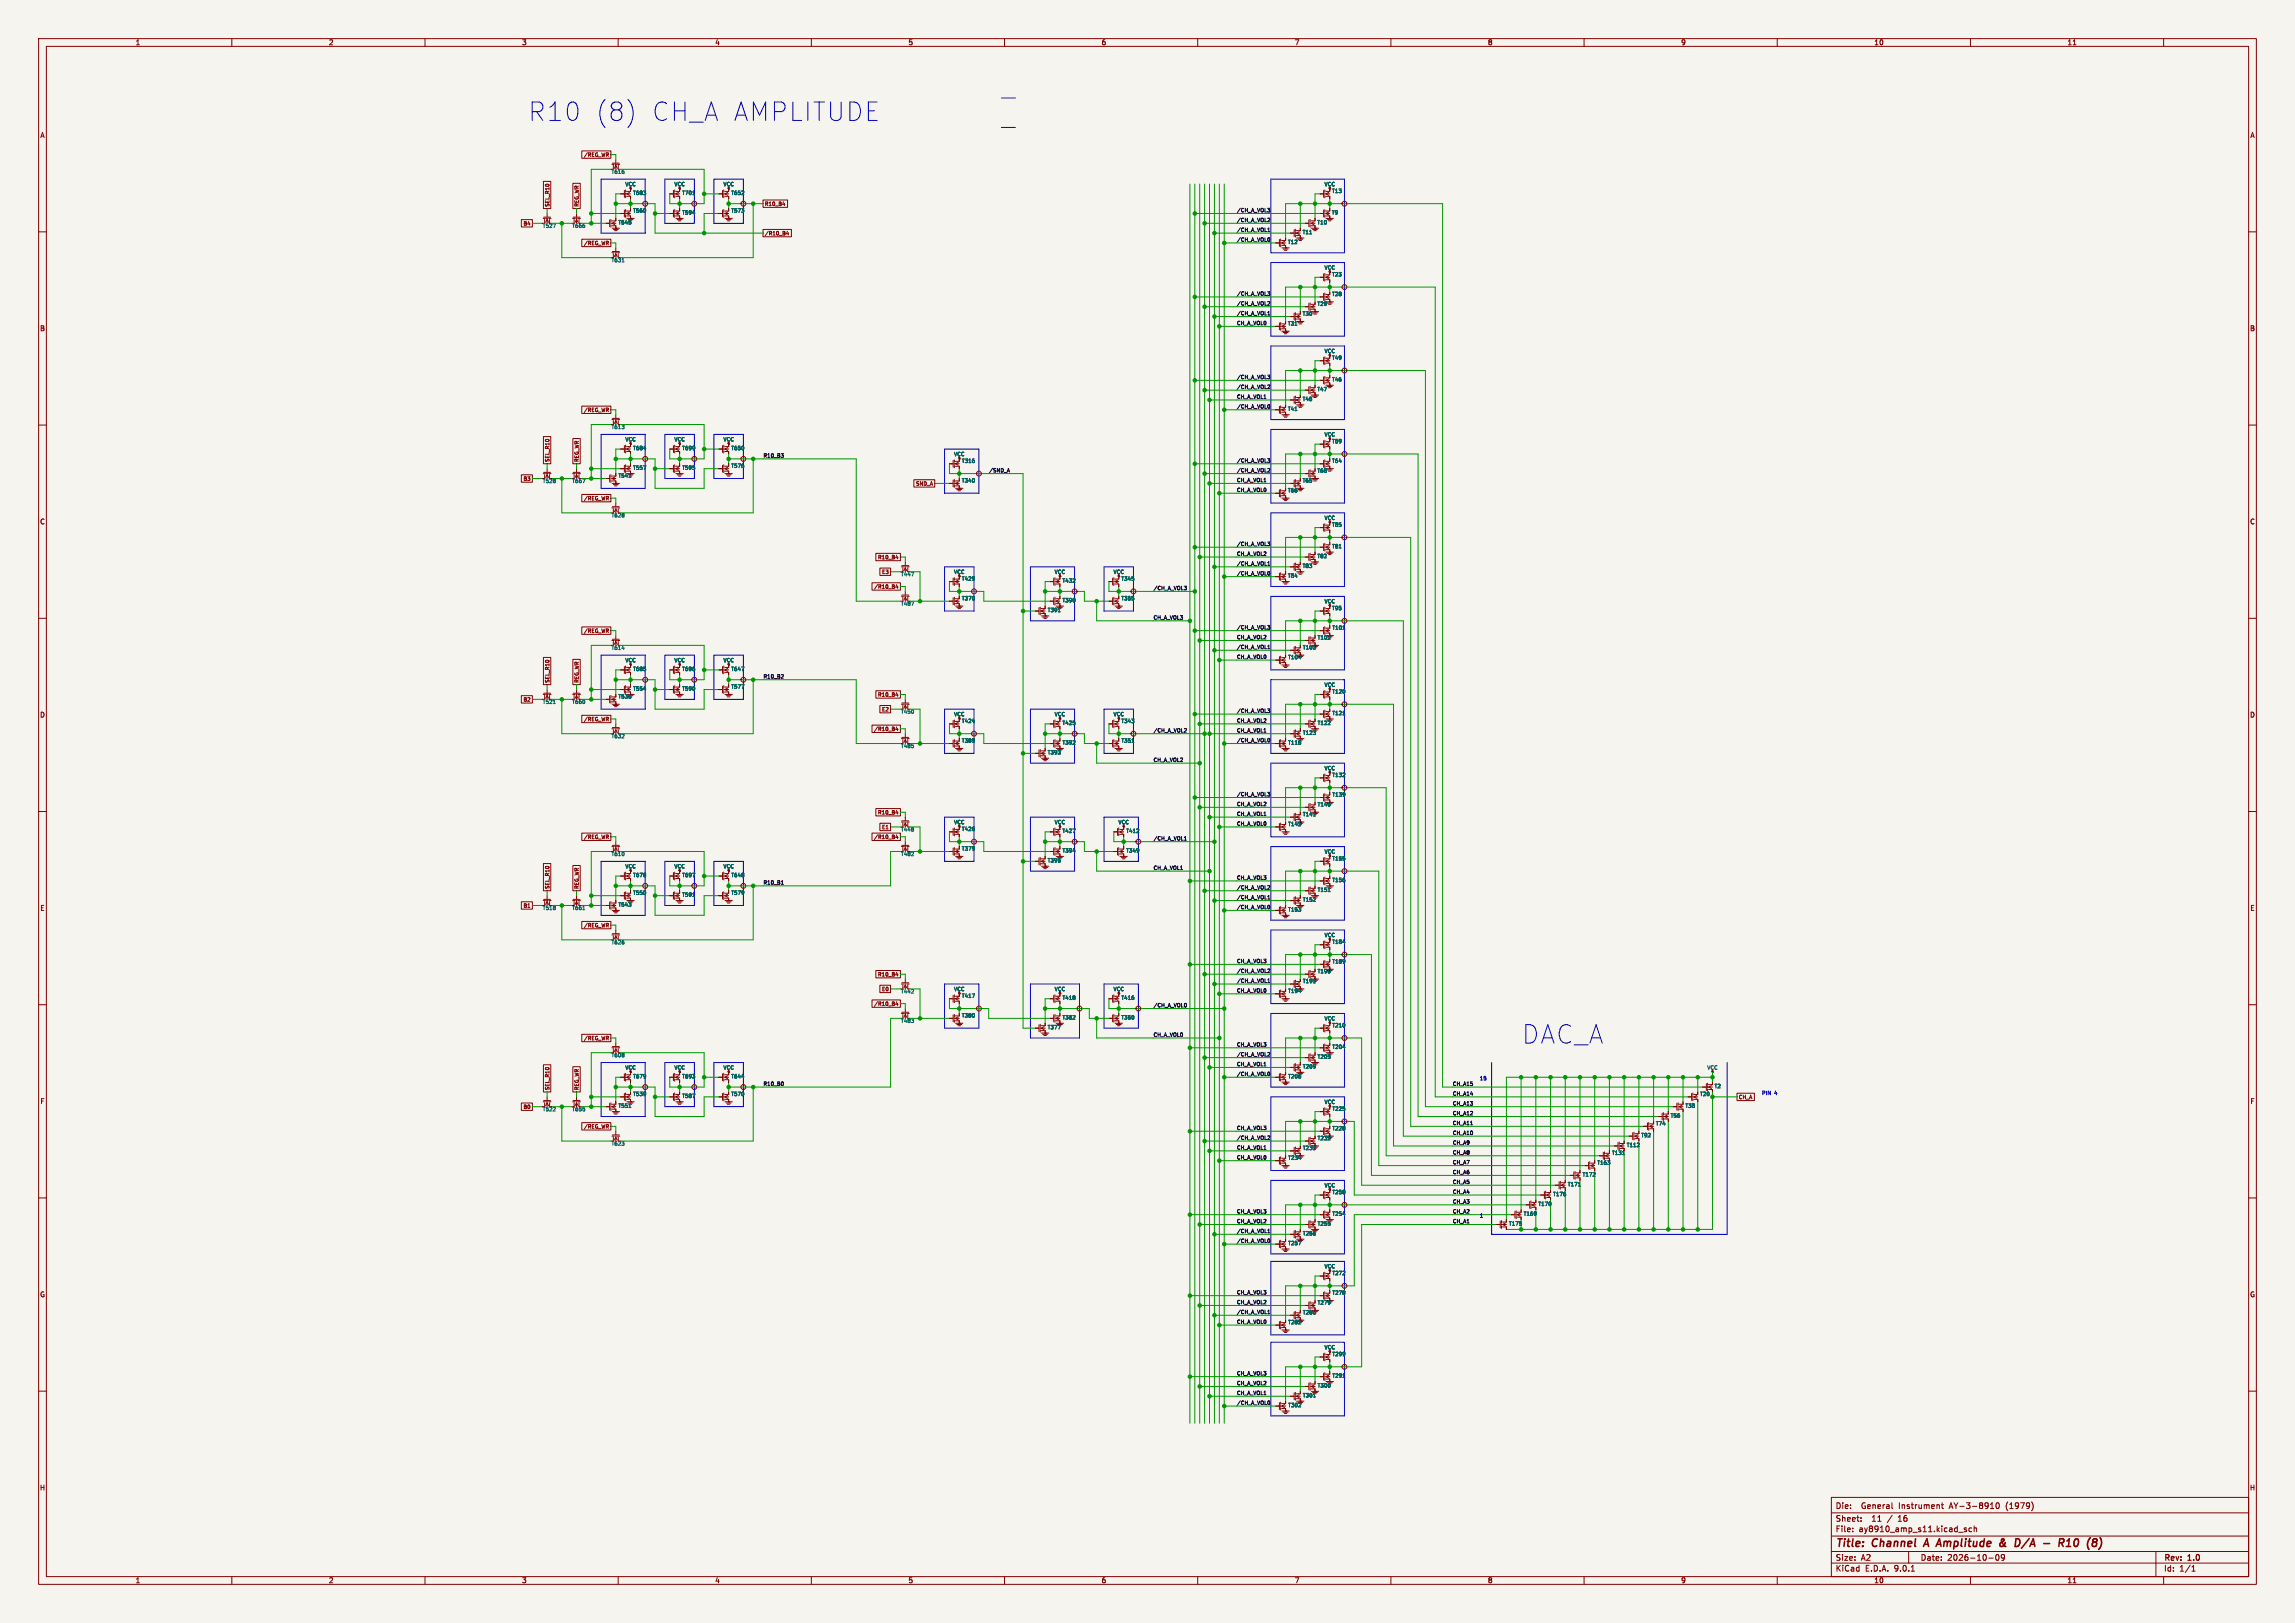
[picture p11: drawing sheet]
<svg xmlns="http://www.w3.org/2000/svg" width="594mm" height="420mm" viewBox="0 0 594 420" stroke-linecap="round" stroke-linejoin="round" font-family="sans-serif">
<defs><g id="words">
<g font-size="6.6" fill="#0000c2">
<text x="136.5" y="31.6">R10</text>
<text x="153.5" y="31.6">(8)</text>
<text x="167.6" y="31.6">CH_A AMPLITUDE</text>
<text x="393.7" y="270.3">DAC_A</text>
</g>
<g font-size="2.8" fill="#840000">
<text x="475" y="400.9">Title:</text>
<text x="484.7" y="400.9">Channel</text>
<text x="499" y="400.9">A</text>
<text x="503" y="400.9">Amplitude</text>
<text x="520" y="400.9">&amp;</text>
<text x="524.8" y="400.9">D/A</text>
<text x="532.9" y="400.9">-</text>
<text x="537.7" y="400.9">R10</text>
</g>
<g font-size="2.1" fill="#840000">
<text x="475" y="394">Sheet:</text>
<text x="475" y="390.7">Die:</text>
<text x="481.8" y="390.7">General</text>
<text x="484.5" y="394">11</text>
<text x="488.7" y="394">/</text>
<text x="491.6" y="394">16</text>
<text x="491.6" y="390.7">Instrument</text>
<text x="504.8" y="390.7">AY-3-8910</text>
<text x="519.6" y="390.7">(1979)</text>
<text x="475" y="396.7">File:</text>
<text x="481.1" y="396.7">ay8910_amp_s11.kicad_sch</text>
<text x="475" y="406.9">KiCad</text>
<text x="475" y="404.1">Size:</text>
<text x="481.7" y="404.1">A2</text>
<text x="482.7" y="406.9">E.D.A.</text>
<text x="490.3" y="406.9">9.0.1</text>
<text x="497" y="404.1">Date:</text>
<text x="504" y="404.1">2026-10-09</text>
<text x="560" y="404.3">Rev:</text>
<text x="560" y="406.9">Id:</text>
<text x="564.1" y="406.9">1/1</text>
<text x="566.4" y="404.3">1.0</text>
</g>
<g font-size="1.8" fill="#840000">
<text x="35" y="11.9">1</text>
<text x="85" y="11.9">2</text>
<text x="135" y="11.9">3</text>
<text x="185" y="11.9">4</text>
<text x="235" y="11.9">5</text>
<text x="285" y="11.9">6</text>
<text x="335" y="11.9">7</text>
<text x="385" y="11.9">8</text>
<text x="435" y="11.9">9</text>
<text x="485" y="11.9">10</text>
<text x="535" y="11.9">11</text>
<text x="10.3" y="35.9">A</text>
<text x="582.3" y="35.9">A</text>
<text x="10.3" y="85.9">B</text>
<text x="582.3" y="85.9">B</text>
<text x="10.3" y="135.9">C</text>
<text x="582.3" y="135.9">C</text>
<text x="10.3" y="185.9">D</text>
<text x="582.3" y="185.9">D</text>
<text x="10.3" y="235.9">E</text>
<text x="582.3" y="235.9">E</text>
<text x="10.3" y="285.9">F</text>
<text x="582.3" y="285.9">F</text>
<text x="10.3" y="335.9">G</text>
<text x="582.3" y="335.9">G</text>
<text x="10.2" y="385.9">H</text>
<text x="582.2" y="385.9">H</text>
<text x="35" y="409.9">1</text>
<text x="85" y="409.9">2</text>
<text x="135" y="409.9">3</text>
<text x="185" y="409.9">4</text>
<text x="235" y="409.9">5</text>
<text x="285" y="409.9">6</text>
<text x="335" y="409.9">7</text>
<text x="385" y="409.9">8</text>
<text x="435" y="409.9">9</text>
<text x="485" y="409.9">10</text>
<text x="535" y="409.9">11</text>
</g>
<g font-size="1.3" fill="#840000">
<text x="151" y="40.8">/REG_WR</text>
<text x="142.4" y="53.6" transform="rotate(-90 142.4 53.6)">SEL_R10</text>
<text x="150" y="53.6" transform="rotate(-90 150 53.6)">REG_WR</text>
<text x="197.8" y="53.5">R10_B4</text>
<text x="135.3" y="58.6">B4</text>
<text x="151" y="63.6">/REG_WR</text>
<text x="197.8" y="61.1">/R10_B4</text>
<text x="151" y="106.8">/REG_WR</text>
<text x="142.4" y="119.7" transform="rotate(-90 142.4 119.7)">SEL_R10</text>
<text x="150" y="119.7" transform="rotate(-90 150 119.7)">REG_WR</text>
<text x="135.3" y="124.6">B3</text>
<text x="236.9" y="125.9">SND_A</text>
<text x="151" y="129.7">/REG_WR</text>
<text x="227.1" y="144.9">R10_B4</text>
<text x="228.1" y="148.7">E3</text>
<text x="226.1" y="152.5">/R10_B4</text>
<text x="151" y="164">/REG_WR</text>
<text x="340.9" y="165.7">T102</text>
<text x="333.3" y="170.8">T104</text>
<text x="337.1" y="168.3">T103</text>
<text x="142.4" y="176.8" transform="rotate(-90 142.4 176.8)">SEL_R10</text>
<text x="150" y="176.8" transform="rotate(-90 150 176.8)">REG_WR</text>
<text x="135.3" y="181.7">B2</text>
<text x="227.1" y="180.5">R10_B4</text>
<text x="228.1" y="184.3">E2</text>
<text x="151" y="186.8">/REG_WR</text>
<text x="226.1" y="189.4">/R10_B4</text>
<text x="227.1" y="211">R10_B4</text>
<text x="228.1" y="214.8">E1</text>
<text x="151" y="217.3">/REG_WR</text>
<text x="226.1" y="217.3">/R10_B4</text>
<text x="142.4" y="230.1" transform="rotate(-90 142.4 230.1)">SEL_R10</text>
<text x="150" y="230.1" transform="rotate(-90 150 230.1)">REG_WR</text>
<text x="135.3" y="235.1">B1</text>
<text x="151" y="240.2">/REG_WR</text>
<text x="227.1" y="252.9">R10_B4</text>
<text x="228.1" y="256.7">E0</text>
<text x="333.3" y="257.2">T194</text>
<text x="340.9" y="252.1">T190</text>
<text x="226.1" y="260.5">/R10_B4</text>
<text x="151" y="269.4">/REG_WR</text>
<text x="135.3" y="287.2">B0</text>
<text x="142.4" y="282.2" transform="rotate(-90 142.4 282.2)">SEL_R10</text>
<text x="150" y="282.2" transform="rotate(-90 150 282.2)">REG_WR</text>
<text x="449.9" y="284.6">CH_A</text>
<text x="151" y="292.2">/REG_WR</text>
<text x="333.3" y="300.3">T234</text>
<text x="337.1" y="340.3">T280</text>
<text x="333.3" y="342.9">T282</text>
</g>
<g font-size="1.3" fill="#006464">
<text x="158.1" y="45.2">T616</text>
<text x="161.7" y="48.4">VCC</text>
<text x="163.7" y="50.6">T683</text>
<text x="174.4" y="48.4">VCC</text>
<text x="176.4" y="50.6">T701</text>
<text x="187.1" y="48.4">VCC</text>
<text x="189.1" y="50.6">T652</text>
<text x="342.7" y="48.4">VCC</text>
<text x="344.6" y="50.1">T13</text>
<text x="140.3" y="59.2">T527</text>
<text x="148" y="59.2">T666</text>
<text x="159.9" y="58.3">T545</text>
<text x="163.7" y="55.2">T560</text>
<text x="176.4" y="55.7">T594</text>
<text x="189.1" y="55.2">T573</text>
<text x="340.8" y="58.3">T10</text>
<text x="344.6" y="55.7">T9</text>
<text x="333.2" y="63.3">T12</text>
<text x="337" y="60.8">T11</text>
<text x="158.1" y="68">T631</text>
<text x="342.7" y="70">VCC</text>
<text x="344.6" y="71.7">T23</text>
<text x="344.6" y="76.8">T28</text>
<text x="337" y="81.9">T30</text>
<text x="340.8" y="79.4">T29</text>
<text x="333.2" y="84.4">T31</text>
<text x="342.7" y="91.6">VCC</text>
<text x="344.6" y="93.3">T49</text>
<text x="340.8" y="101.4">T47</text>
<text x="344.6" y="98.9">T46</text>
<text x="333.2" y="106.5">T41</text>
<text x="337" y="104">T48</text>
<text x="158.1" y="111.2">T613</text>
<text x="342.7" y="113.2">VCC</text>
<text x="161.7" y="114.4">VCC</text>
<text x="163.7" y="116.7">T684</text>
<text x="174.4" y="114.4">VCC</text>
<text x="176.4" y="116.7">T699</text>
<text x="187.1" y="114.4">VCC</text>
<text x="189.1" y="116.7">T650</text>
<text x="246.8" y="118.2">VCC</text>
<text x="248.8" y="120">T316</text>
<text x="344.6" y="120">T64</text>
<text x="344.6" y="114.9">T59</text>
<text x="140.3" y="125.2">T528</text>
<text x="148" y="125.2">T667</text>
<text x="159.9" y="123.8">T541</text>
<text x="163.7" y="121.8">T557</text>
<text x="176.4" y="121.8">T595</text>
<text x="189.1" y="121.3">T576</text>
<text x="248.8" y="125.1">T340</text>
<text x="337" y="125.1">T65</text>
<text x="340.8" y="122.5">T68</text>
<text x="333.2" y="127.6">T66</text>
<text x="158.1" y="134.1">T628</text>
<text x="342.7" y="134.8">VCC</text>
<text x="344.6" y="136.5">T85</text>
<text x="344.6" y="142.1">T81</text>
<text x="233.1" y="149.3">T447</text>
<text x="246.8" y="148.7">VCC</text>
<text x="272.8" y="148.7">VCC</text>
<text x="288.1" y="148.7">VCC</text>
<text x="333.2" y="149.7">T84</text>
<text x="337" y="147.2">T83</text>
<text x="340.8" y="144.6">T82</text>
<text x="248.8" y="155.6">T370</text>
<text x="248.8" y="150.5">T429</text>
<text x="274.8" y="151">T432</text>
<text x="290.1" y="155.6">T355</text>
<text x="290.1" y="150.5">T345</text>
<text x="233.1" y="156.9">T487</text>
<text x="271" y="158.6">T391</text>
<text x="274.8" y="156.1">T390</text>
<text x="342.7" y="156.3">VCC</text>
<text x="344.6" y="158.1">T95</text>
<text x="344.7" y="163.2">T101</text>
<text x="158.1" y="168.4">T614</text>
<text x="161.7" y="171.6">VCC</text>
<text x="163.7" y="173.8">T685</text>
<text x="174.4" y="171.6">VCC</text>
<text x="176.4" y="173.8">T696</text>
<text x="187.1" y="171.6">VCC</text>
<text x="189.1" y="173.8">T647</text>
<text x="163.7" y="178.9">T554</text>
<text x="176.4" y="178.9">T590</text>
<text x="189.1" y="178.4">T577</text>
<text x="342.7" y="177.9">VCC</text>
<text x="344.7" y="179.7">T120</text>
<text x="140.3" y="182.3">T521</text>
<text x="148" y="182.3">T660</text>
<text x="159.9" y="181">T538</text>
<text x="233.1" y="184.9">T450</text>
<text x="246.8" y="185.6">VCC</text>
<text x="272.8" y="185.6">VCC</text>
<text x="288.1" y="185.6">VCC</text>
<text x="344.7" y="185.3">T121</text>
<text x="158.1" y="191.2">T632</text>
<text x="248.8" y="187.3">T424</text>
<text x="274.8" y="187.8">T425</text>
<text x="290.1" y="187.3">T343</text>
<text x="337.1" y="190.3">T123</text>
<text x="340.9" y="187.8">T122</text>
<text x="233.1" y="193.8">T485</text>
<text x="248.8" y="192.4">T389</text>
<text x="271" y="195.4">T393</text>
<text x="274.8" y="192.9">T392</text>
<text x="290.1" y="192.4">T351</text>
<text x="333.3" y="192.9">T116</text>
<text x="342.7" y="199.5">VCC</text>
<text x="344.7" y="201.3">T132</text>
<text x="340.9" y="208.9">T140</text>
<text x="344.7" y="206.4">T139</text>
<text x="233.1" y="215.4">T448</text>
<text x="246.8" y="213.5">VCC</text>
<text x="248.8" y="215.2">T426</text>
<text x="272.8" y="213.5">VCC</text>
<text x="274.8" y="215.7">T427</text>
<text x="289.3" y="213.5">VCC</text>
<text x="291.4" y="215.7">T412</text>
<text x="333.3" y="214">T142</text>
<text x="337.1" y="211.4">T141</text>
<text x="158.1" y="221.7">T610</text>
<text x="233.1" y="221.7">T482</text>
<text x="248.8" y="220.3">T379</text>
<text x="274.8" y="220.8">T394</text>
<text x="291.4" y="220.8">T349</text>
<text x="342.7" y="221.1">VCC</text>
<text x="161.7" y="224.9">VCC</text>
<text x="163.7" y="227.2">T678</text>
<text x="174.4" y="224.9">VCC</text>
<text x="176.4" y="227.2">T697</text>
<text x="187.1" y="224.9">VCC</text>
<text x="189.1" y="227.2">T648</text>
<text x="271" y="223.4">T395</text>
<text x="344.7" y="222.9">T155</text>
<text x="163.7" y="231.8">T550</text>
<text x="176.4" y="232.3">T591</text>
<text x="189.1" y="231.8">T579</text>
<text x="337.1" y="233.5">T152</text>
<text x="340.9" y="231">T151</text>
<text x="344.7" y="228.4">T156</text>
<text x="140.3" y="235.7">T518</text>
<text x="148" y="235.7">T661</text>
<text x="159.9" y="234.8">T543</text>
<text x="333.3" y="236.1">T153</text>
<text x="158.1" y="244.6">T626</text>
<text x="342.7" y="242.7">VCC</text>
<text x="344.7" y="244.5">T184</text>
<text x="344.7" y="249.5">T189</text>
<text x="233.1" y="257.3">T442</text>
<text x="246.8" y="256.7">VCC</text>
<text x="272.8" y="256.7">VCC</text>
<text x="288.1" y="256.7">VCC</text>
<text x="337.1" y="254.6">T191</text>
<text x="248.8" y="263.5">T380</text>
<text x="248.8" y="258.4">T417</text>
<text x="274.8" y="258.9">T418</text>
<text x="290.1" y="258.9">T416</text>
<text x="233.1" y="264.9">T483</text>
<text x="271" y="266.5">T377</text>
<text x="274.8" y="264">T382</text>
<text x="290.1" y="264">T350</text>
<text x="342.7" y="264.3">VCC</text>
<text x="344.7" y="266">T210</text>
<text x="158.1" y="273.8">T608</text>
<text x="340.9" y="274.2">T205</text>
<text x="344.7" y="271.6">T204</text>
<text x="161.7" y="277">VCC</text>
<text x="163.7" y="279.2">T679</text>
<text x="174.4" y="277">VCC</text>
<text x="176.4" y="279.2">T693</text>
<text x="187.1" y="277">VCC</text>
<text x="189.1" y="279.2">T644</text>
<text x="333.3" y="279.2">T206</text>
<text x="337.1" y="276.7">T209</text>
<text x="441.7" y="277">VCC</text>
<text x="443.6" y="281.8">T2</text>
<text x="140.3" y="287.8">T522</text>
<text x="148" y="287.8">T655</text>
<text x="159.9" y="286.9">T551</text>
<text x="163.7" y="283.8">T539</text>
<text x="176.4" y="284.3">T587</text>
<text x="189.1" y="283.8">T570</text>
<text x="342.7" y="285.9">VCC</text>
<text x="344.7" y="287.6">T225</text>
<text x="436.1" y="286.9">T38</text>
<text x="439.9" y="283.8">T20</text>
<text x="344.7" y="292.7">T228</text>
<text x="428.4" y="291.4">T74</text>
<text x="432.3" y="289.4">T56</text>
<text x="158.1" y="296.6">T623</text>
<text x="337.1" y="297.8">T233</text>
<text x="340.9" y="295.3">T232</text>
<text x="417.1" y="299.1">T131</text>
<text x="420.9" y="297">T112</text>
<text x="424.6" y="294.5">T92</text>
<text x="409.5" y="304.6">T172</text>
<text x="413.3" y="301.6">T163</text>
<text x="342.7" y="307.5">VCC</text>
<text x="344.7" y="309.2">T258</text>
<text x="401.8" y="309.7">T176</text>
<text x="405.7" y="307.2">T171</text>
<text x="340.9" y="317.3">T255</text>
<text x="344.7" y="314.8">T254</text>
<text x="390.4" y="317.3">T175</text>
<text x="394.2" y="314.8">T169</text>
<text x="398" y="312.3">T170</text>
<text x="333.3" y="322.4">T257</text>
<text x="337.1" y="319.9">T256</text>
<text x="342.7" y="328.4">VCC</text>
<text x="344.7" y="330.2">T272</text>
<text x="344.7" y="335.3">T278</text>
<text x="340.9" y="337.8">T279</text>
<text x="342.7" y="349.4">VCC</text>
<text x="344.7" y="351.1">T299</text>
<text x="340.9" y="359.3">T300</text>
<text x="344.7" y="356.7">T291</text>
<text x="333.3" y="364.3">T302</text>
<text x="337.1" y="361.8">T301</text>
</g>
<g font-size="1.3" fill="#0f0f0f">
<text x="320" y="57.5">/CH_A_VOL2</text>
<text x="320" y="55">/CH_A_VOL3</text>
<text x="320" y="62.6">/CH_A_VOL0</text>
<text x="320" y="60.1">/CH_A_VOL1</text>
<text x="320" y="76.6">/CH_A_VOL3</text>
<text x="320" y="81.7">/CH_A_VOL1</text>
<text x="320" y="79.1">/CH_A_VOL2</text>
<text x="320" y="84.2">CH_A_VOL0</text>
<text x="320" y="100.7">/CH_A_VOL2</text>
<text x="320" y="98.2">/CH_A_VOL3</text>
<text x="320" y="105.8">/CH_A_VOL0</text>
<text x="320" y="103.2">CH_A_VOL1</text>
<text x="197.5" y="118.5">R10_B3</text>
<text x="320" y="119.8">/CH_A_VOL3</text>
<text x="255.9" y="122.3">/SND_A</text>
<text x="320" y="124.8">CH_A_VOL1</text>
<text x="320" y="122.3">/CH_A_VOL2</text>
<text x="320" y="127.4">CH_A_VOL0</text>
<text x="320" y="143.9">CH_A_VOL2</text>
<text x="320" y="141.3">/CH_A_VOL3</text>
<text x="320" y="146.4">/CH_A_VOL1</text>
<text x="320" y="149">/CH_A_VOL0</text>
<text x="298.4" y="152.8">/CH_A_VOL3</text>
<text x="298.4" y="160.4">CH_A_VOL3</text>
<text x="320" y="162.9">/CH_A_VOL3</text>
<text x="320" y="165.5">CH_A_VOL2</text>
<text x="320" y="170.6">CH_A_VOL0</text>
<text x="320" y="168">/CH_A_VOL1</text>
<text x="197.5" y="175.6">R10_B2</text>
<text x="320" y="184.5">/CH_A_VOL3</text>
<text x="298.4" y="189.6">/CH_A_VOL2</text>
<text x="320" y="189.6">CH_A_VOL1</text>
<text x="320" y="187.1">CH_A_VOL2</text>
<text x="298.4" y="197.2">CH_A_VOL2</text>
<text x="320" y="192.1">/CH_A_VOL0</text>
<text x="320" y="208.7">CH_A_VOL2</text>
<text x="320" y="206.1">/CH_A_VOL3</text>
<text x="320" y="213.7">CH_A_VOL0</text>
<text x="320" y="211.2">CH_A_VOL1</text>
<text x="298.4" y="217.5">/CH_A_VOL1</text>
<text x="298.4" y="225.2">CH_A_VOL1</text>
<text x="320" y="227.7">CH_A_VOL3</text>
<text x="197.5" y="229">R10_B1</text>
<text x="320" y="232.8">/CH_A_VOL1</text>
<text x="320" y="230.2">/CH_A_VOL2</text>
<text x="320" y="235.3">/CH_A_VOL0</text>
<text x="320" y="251.8">/CH_A_VOL2</text>
<text x="320" y="249.3">CH_A_VOL3</text>
<text x="320" y="254.4">/CH_A_VOL1</text>
<text x="320" y="256.9">CH_A_VOL0</text>
<text x="298.4" y="260.7">/CH_A_VOL0</text>
<text x="298.4" y="268.3">CH_A_VOL0</text>
<text x="320" y="276">CH_A_VOL1</text>
<text x="320" y="273.4">/CH_A_VOL2</text>
<text x="320" y="270.9">CH_A_VOL3</text>
<text x="197.5" y="281">R10_B0</text>
<text x="320" y="278.5">/CH_A_VOL0</text>
<text x="375.9" y="281">CH_A15</text>
<text x="375.9" y="286.1">CH_A13</text>
<text x="375.9" y="283.6">CH_A14</text>
<text x="320" y="292.5">CH_A_VOL3</text>
<text x="375.9" y="288.7">CH_A12</text>
<text x="375.9" y="293.7">CH_A10</text>
<text x="375.9" y="291.2">CH_A11</text>
<text x="320" y="297.6">CH_A_VOL1</text>
<text x="320" y="295">/CH_A_VOL2</text>
<text x="375.9" y="298.8">CH_A8</text>
<text x="375.9" y="296.3">CH_A9</text>
<text x="320" y="300.1">CH_A_VOL0</text>
<text x="375.9" y="301.4">CH_A7</text>
<text x="375.9" y="303.9">CH_A6</text>
<text x="375.9" y="311.5">CH_A3</text>
<text x="375.9" y="309">CH_A4</text>
<text x="375.9" y="306.4">CH_A5</text>
<text x="320" y="316.6">CH_A_VOL2</text>
<text x="320" y="314.1">CH_A_VOL3</text>
<text x="375.9" y="316.6">CH_A1</text>
<text x="375.9" y="314.1">CH_A2</text>
<text x="320" y="321.7">/CH_A_VOL0</text>
<text x="320" y="319.1">/CH_A_VOL1</text>
<text x="320" y="335">CH_A_VOL3</text>
<text x="320" y="337.6">CH_A_VOL2</text>
<text x="320" y="340.1">/CH_A_VOL1</text>
<text x="320" y="342.6">CH_A_VOL0</text>
<text x="320" y="358.5">CH_A_VOL2</text>
<text x="320" y="356">CH_A_VOL3</text>
<text x="320" y="361.1">CH_A_VOL1</text>
<text x="320" y="363.6">/CH_A_VOL0</text>
</g>
<g font-size="1.3" fill="#0000c2">
<text x="382.9" y="279.8">15</text>
<text x="455.9" y="283.6">PIN</text>
<text x="459.3" y="283.6">4</text>
<text x="382.9" y="315.3">1</text>
</g>
</g></defs>
<path d="M0 0h594v420h-594z" fill="#f5f4ef" stroke="#f5f4ef" stroke-width=".26"/>
<g fill="none" stroke="#840000" stroke-width=".26">
<path d="M10 10h574v400h-574zM12 12h570v396h-570zM60 10v2M110 10v2M160 10v2M210 10v2M260 10v2M310 10v2M360 10v2M410 10v2M460 10v2M510 10v2"/>
<path d="M536.6 11.6h.7M560 10v2M150.6 39.1h7.5v1.9h-7.5zM134.9 56.8h2.9v1.9h-2.9zM140.6 56.5h.6M140.7 46.9h1.9v7.1h-1.9zM140.7 56.2h1.8M141 56.8v1M141.2 57.5l.4-.7 .4 .7M141.4 56.5h.4M141.6 55.2v.9M141.6 56.8v1"/>
<path d="M142 56.5h.6M142.2 56.8v1M148.2 56.5h.6M148.3 47.4h1.9v6.6h-1.9zM148.3 56.2h1.8M148.6 56.8v1M148.8 57.5l.4-.7 .4 .7M149 56.5h.4M149.2 55.2v.9M149.2 56.8v1M149.7 56.5h.5M149.9 56.8v1"/>
<path d="M156.8 57.8h.9M157.8 56.9v1.8M158.1 56.8v.5M158.1 57.6v.4M158.1 58.2v.6M158.4 58.4h1v.7M158.4 57.8h1M158.4 42.5h.5M158.4 59.1h1.9M158.5 42.2h1.8M158.7 42.8v1M158.7 59.4h1.3"/>
<path d="M159 43.6l.4-.8 .4 .8M159.1 59.7h.6M159.1 57.4l-.7 .4 .7 .4M159.2 42.5h.4M159.4 59.1h.1M159.4 41.3v.9M159.4 42.8v1M159.4 56.5v.7h-1M159.8 42.5h.6M160 42.8v1M160.7 55.2h.8M160.7 50.2h.8"/>
<path d="M161.6 49.3v1.8M161.6 54.4v1.7M161.9 49.2v.5M161.9 50v.4M161.9 50.6v.6M161.9 54.2v.6M161.9 55.1v.3M161.9 55.7v.6M162.2 50.8h1v.6M162.2 55.9h1v.6M162.2 55.2h1M162.2 50.2h1"/>
<path d="M162.2 56.5h1.9M162.6 56.8h1.2M162.9 57.2h.6M162.9 54.9l-.7 .3 .7 .4M162.9 49.8l-.7 .4 .7 .3M163.2 56.5h.1M163.2 48.9h.1M163.2 48.3v1.2h-1M163.2 54v.6h-1M173.4 55.2h.8M173.4 50.2h.8M174.3 49.3v1.8"/>
<path d="M174.3 54.4v1.7M174.6 49.2v.5M174.6 50v.4M174.6 50.6v.6M174.6 54.2v.6M174.6 55.1v.3M174.6 55.7v.6M174.9 50.8h1v.6M174.9 55.9h1v.6M174.9 55.2h1M174.9 50.2h1M174.9 56.5h1.9"/>
<path d="M175.3 56.8h1.2M175.6 57.2h.6M175.6 54.9l-.7 .3 .7 .4M175.6 49.8l-.7 .4 .7 .3M175.9 56.5h.1M175.9 48.9h.1M175.9 48.3v1.2h-1M175.9 54v.6h-1M186.1 55.2h.8M186.1 50.2h.8M187 49.3v1.8M187 54.4v1.7"/>
<path d="M187.3 49.2v.5M187.3 50v.4M187.3 50.6v.6M187.3 54.2v.6M187.3 55.1v.3M187.3 55.7v.6M187.6 55.2h1M187.6 55.9h1v.6M187.6 50.2h1M187.6 50.8h1v.6M187.6 56.5h1.9M188 56.8h1.2"/>
<path d="M188.3 57.2h.6M188.3 54.9l-.7 .3 .7 .4M188.3 49.8l-.7 .4 .7 .3M188.6 56.5h.1M188.6 48.9h.1M188.6 54v.6h-1M188.6 48.3v1.2h-1M197.5 51.8h6.3v1.9h-6.3zM197.5 59.4h7.3v1.9h-7.3zM202.6 52.9h.6M203.8 59.8l-.2 .7h.6M335 59.4v1.8"/>
<path d="M335.3 59.3v.6M336.3 59.9l-.8 .4 .8 .4M336.5 59.1v.6h-1M337.8 57.8h.9M338.8 56.9v1.8M339.1 56.8v.5M339.1 57.6v.4M339.1 58.2v.6M339.3 58.4h1.1v.7M339.3 57.8h1.1M339.4 59.1h1.9M339.7 59.4h1.3"/>
<path d="M340 59.7h.7M340.1 57.4l-.8 .4 .8 .4M340.4 59.1h.1M340.4 56.5v.7h-1.1M341.6 55.2h.9M341.6 50.2h.9M342.6 49.3v1.8M342.6 54.4v1.7M342.9 49.2v.5M342.9 50v.4M342.9 50.6v.6M342.9 54.2v.6"/>
<path d="M342.9 55.1v.3M342.9 55.7v.6M343.2 50.8h1v.6M343.2 55.9h1v.6M343.2 55.2h1M343.2 50.2h1M343.2 56.5h1.9M343.5 56.8h1.3M343.9 57.2h.6M343.9 54.9l-.7 .3 .7 .4M343.9 49.8l-.7 .4 .7 .3M344.2 48.9h.1"/>
<path d="M344.2 56.5h.1M344.2 48.3v1.2h-1M344.2 54v.6h-1M10 60h2M150.6 61.9h7.5v1.9h-7.5zM158.4 65.4h.5M158.5 65.1h1.8M158.7 65.7v1M159 66.4l.4-.7 .4 .7M159.2 65.4h.4M159.4 64.1v.9M159.4 65.7v1"/>
<path d="M159.8 65.4h.6M160 65.7v1M204 60.2v.6M330.2 62.9h.9M331.2 62v1.8M331.5 61.9v.5M331.5 62.7v.4M331.5 63.3v.6M331.7 63.5h1v.6M331.7 62.9h1M331.8 64.1h1.9M332.1 64.5h1.3"/>
<path d="M332.4 64.8h.7M332.5 62.5l-.8 .4 .8 .3M332.7 64.1h.1M332.7 61.6v.6h-1M334 60.3h.9M335.3 60.1v.4M335.3 60.8v.5M335.5 61h1v.6M335.5 60.3h1M335.6 61.6h1.9M335.9 61.9h1.3M336.2 62.2h.7"/>
<path d="M336.5 61.6h.1M337.8 79.4h.9M338.8 78.5v1.8M339.1 78.4v.5M339.1 79.2v.4M339.1 79.8v.6M339.3 79.4h1.1M340.1 79l-.8 .4 .8 .4M340.4 78.1v.6h-1.1M341.6 71.8h.9M341.6 76.8h.9M342.6 70.9v1.7"/>
<path d="M342.6 75.9v1.8M342.9 70.7v.6M342.9 71.6v.3M342.9 72.2v.6M342.9 75.8v.6M342.9 76.6v.4M342.9 77.3v.5M343.2 72.4h1v.6M343.2 77.5h1v.6M343.2 71.8h1M343.2 76.8h1M343.2 78.1h1.9"/>
<path d="M343.5 78.4h1.3M343.9 78.7h.6M343.9 71.4l-.7 .4 .7 .3M343.9 76.5l-.7 .3 .7 .4M344.2 70.5h.1M344.2 78.1h.1M344.2 69.9v1.2h-1M344.2 75.6v.6h-1M582 60h2M330.2 84.5h.9M331.2 83.6v1.7M331.5 83.4v.6"/>
<path d="M331.5 84.3v.3M331.5 84.9v.6M331.7 85.1h1v.6M331.7 84.5h1M331.8 85.7h1.9M332.1 86h1.3M332.4 86.4h.7M332.5 84.1l-.8 .4 .8 .3M332.7 85.7h.1M332.7 83.2v.6h-1M334 81.9h.9M335 81v1.8"/>
<path d="M335.3 80.9v.6M335.3 81.7v.4M335.3 82.4v.5M335.5 82.6h1v.6M335.5 81.9h1M335.6 83.2h1.9M335.9 83.5h1.3M336.2 83.8h.7M336.3 81.5l-.8 .4 .8 .4M336.5 83.2h.1M336.5 80.6v.7h-1M339.1 100v.5"/>
<path d="M339.3 80h1.1v.6M339.4 80.6h1.9M339.7 81h1.3M340 81.3h.7M340.4 80.6h.1M340.4 99.7v.6h-1.1M341.6 98.4h.9M341.6 93.3h.9M342.6 92.5v1.7M342.6 97.5v1.8M342.9 92.3v.6M342.9 93.2v.3"/>
<path d="M342.9 93.8v.6M342.9 97.4v.6M342.9 98.2v.4M342.9 98.9v.5M343.2 94h1v.6M343.2 99.1h1v.6M343.2 98.4h1M343.2 93.3h1M343.2 99.7h1.9M343.9 98l-.7 .4 .7 .4M343.9 93l-.7 .3 .7 .4M344.2 99.7h.1"/>
<path d="M344.2 92.1h.1M344.2 91.4v1.3h-1M344.2 97.2v.6h-1M10 110h2M140.7 113h1.9v7h-1.9zM148.3 113.5h1.9v6.5h-1.9zM150.6 105.1h7.5v1.9h-7.5zM158.4 108.6h.5M158.5 108.3h1.8M158.7 108.8v1.1M159 109.6l.4-.8 .4 .8M159.2 108.6h.4"/>
<path d="M159.4 107.3v.9M159.4 108.8v1.1M159.8 108.6h.6M160 108.8v1.1M160.7 116.2h.8M161.6 115.3v1.8M161.9 115.2v.6M161.9 116v.4M161.9 116.6v.6M162.2 116.8h1v.7M162.2 116.2h1M162.9 115.8l-.7 .4 .7 .4"/>
<path d="M163.2 114.9h.1M163.2 114.3v1.3h-1M173.4 116.2h.8M174.3 115.3v1.8M174.6 115.2v.6M174.6 116v.4M174.6 116.6v.6M174.9 116.8h1v.7M174.9 116.2h1M175.6 115.8l-.7 .4 .7 .4M175.9 114.9h.1M175.9 114.3v1.3h-1"/>
<path d="M186.1 116.2h.8M187 115.3v1.8M187.3 115.2v.6M187.3 116v.4M187.3 116.6v.6M187.6 116.2h1M187.6 116.8h1v.7M188.3 115.8l-.7 .4 .7 .4M188.6 114.9h.1M188.6 114.3v1.3h-1M246.7 119.1v1.8M247 119v.6"/>
<path d="M247 119.8v.4M248 119.6l-.7 .4 .7 .4M248.3 118.7h.1M248.3 118.1v1.3h-1M330.2 106h.9M331.2 105.2v1.7M331.5 105v.6M331.5 105.9v.3M331.5 106.5v.6M331.7 106.7h1v.6M331.7 106h1M331.8 107.3h1.9"/>
<path d="M332.1 107.6h1.3M332.4 108h.7M332.5 105.7l-.8 .3 .8 .4M332.7 107.3h.1M332.7 104.8v.6h-1M334 103.5h.9M335 102.6v1.8M335.3 102.5v.6M335.3 103.3v.4M335.3 103.9v.6M335.5 104.1h1v.7M335.5 103.5h1"/>
<path d="M335.6 104.8h1.9M335.9 105.1h1.3M336.2 105.4h.7M336.3 103.1l-.8 .4 .8 .4M336.5 104.8h.1M336.5 102.2v.7h-1M337.8 101h.9M338.8 100.1v1.8M339.1 100.8v.4M339.1 101.4v.6M339.3 101.6h1.1v.6M339.3 101h1.1"/>
<path d="M339.4 102.2h1.9M339.7 102.6h1.3M340 102.9h.7M340.1 100.6l-.8 .4 .8 .3M340.4 102.2h.1M341.6 114.9h.9M342.6 114v1.8M342.6 119.1v1.8M342.9 113.9v.6M342.9 114.7v.4M342.9 115.4v.5M342.9 119v.6"/>
<path d="M342.9 119.8v.4M343.2 115.6h1v.6M343.2 114.9h1M343.5 100h1.3M343.9 100.3h.6M343.9 119.6l-.7 .4 .7 .4M343.9 114.6l-.7 .3 .7 .4M344.2 113.7h.1M344.2 113v1.3h-1M344.2 118.7v.7h-1M582 110h2M134.9 122.9h2.9v1.9h-2.9z"/>
<path d="M140.6 122.6h.6M140.7 122.2h1.8M141 122.8v1M141.2 123.6l.4-.8 .4 .8M141.4 122.6h.4M141.6 121.3v.9M141.6 122.8v1M142 122.6h.6M142.2 122.8v1M148.2 122.6h.6M148.3 122.2h1.8M148.6 122.8v1"/>
<path d="M148.8 123.6l.4-.8 .4 .8M149 122.6h.4M149.2 121.3v.9M149.2 122.8v1M149.7 122.6h.5M149.9 122.8v1M150.6 128h7.5v1.9h-7.5zM156.8 123.8h.9M157.8 122.9v1.8M158.1 122.8v.6M158.1 123.6v.4M158.1 124.3v.5"/>
<path d="M158.4 124.5h1v.6M158.4 123.8h1M158.4 131.4h.5M158.4 125.1h1.9M158.5 131.1h1.8M158.7 131.7v1M158.7 125.4h1.3M159 132.5l.4-.8 .4 .8M159.1 125.7h.6M159.1 123.4l-.7 .4 .7 .4M159.2 131.4h.4M159.4 125.1h.1"/>
<path d="M159.4 122.6v.6h-1M159.4 130.2v.9M159.4 131.7v1M159.8 131.4h.6M160 131.7v1M160.7 121.3h.8M161.6 120.4v1.8M161.9 120.3v.5M161.9 121.1v.4M161.9 121.7v.6M162.2 121.9h1v.7M162.2 121.3h1"/>
<path d="M162.2 122.6h1.9M162.6 122.9h1.2M162.9 123.2h.6M162.9 120.9l-.7 .4 .7 .4M163.2 122.6h.1M163.2 120v.7h-1M173.4 121.3h.8M174.3 120.4v1.8M174.6 120.3v.5M174.6 121.1v.4M174.6 121.7v.6M174.9 121.9h1v.7"/>
<path d="M174.9 121.3h1M174.9 122.6h1.9M175.3 122.9h1.2M175.6 123.2h.6M175.6 120.9l-.7 .4 .7 .4M175.9 122.6h.1M175.9 120v.7h-1M186.1 121.3h.8M187 120.4v1.8M187.3 120.3v.5M187.3 121.1v.4M187.3 121.7v.6"/>
<path d="M187.6 121.9h1v.7M187.6 121.3h1M187.6 122.6h1.9M188 122.9h1.2M188.3 123.2h.6M188.3 120.9l-.7 .4 .7 .4M188.6 122.6h.1M188.6 120v.7h-1M236.5 124.1h5.4v1.9h-5.4zM245.7 120h.9M245.7 125.1h.9M246.7 124.2v1.8"/>
<path d="M247 120.5v.5M247 124.1v.6M247 124.9v.4M247 125.5v.6M247.3 120.7h1v.6M247.3 125.7h1v.7M247.3 120h1M247.3 125.1h1M247.3 126.4h1.9M247.6 126.7h1.3M248 127h.6M248 124.7l-.7 .4 .7 .4"/>
<path d="M248.3 126.4h.1M248.3 123.8v.7h-1M330.2 127.6h.9M331.2 126.7v1.8M331.5 126.6v.6M331.5 127.4v.4M331.5 128.1v.5M331.7 128.3h1v.6M331.7 127.6h1M331.8 128.9h1.9M332.1 129.2h1.3M332.4 129.5h.7"/>
<path d="M332.5 127.3l-.8 .3 .8 .4M332.7 128.9h.1M332.7 126.4v.6h-1M334 125.1h.9M335 124.2v1.8M335.3 124.1v.6M335.3 124.9v.4M335.3 125.5v.6M335.5 125.7h1v.7M335.5 125.1h1M335.6 126.4h1.9M335.9 126.7h1.3"/>
<path d="M336.2 127h.7M336.3 124.7l-.8 .4 .8 .4M336.5 126.4h.1M336.5 123.8v.7h-1M337.8 122.6h.9M338.8 121.7v1.7M339.1 121.5v.6M339.1 122.4v.3M339.1 123v.6M339.3 123.2h1.1v.6M339.3 122.6h1.1M339.4 123.8h1.9"/>
<path d="M339.7 124.1h1.3M340 124.5h.7M340.1 122.2l-.8 .4 .8 .3M340.4 123.8h.1M340.4 121.3v.6h-1.1M341.6 120h.9M341.6 136.5h.9M342.6 135.6v1.8M342.9 120.5v.5M342.9 135.5v.6M342.9 136.3v.4M342.9 137v.5"/>
<path d="M343.2 120.7h1v.6M343.2 137.2h1v.6M343.2 120h1M343.2 136.5h1M343.2 121.3h1.9M343.5 121.6h1.3M343.9 121.9h.6M343.9 136.1l-.7 .4 .7 .4M344.2 121.3h.1M344.2 135.3h.1M344.2 134.6v1.3h-1M225.7 150.8h7.3v1.9h-7.3z"/>
<path d="M226.7 143.2h6.3v1.9h-6.3zM227.7 147h2.8v1.9h-2.8zM231.9 144.3h.6M232.1 151.3l-.2 .6h.6M232.3 144v.6M232.3 151.6v.7M233.3 146.7h.6M233.3 154.3h.6M233.4 146.4h1.8M233.4 154h1.8M233.7 146.9v1.1M233.7 154.6v1"/>
<path d="M233.9 147.7l.4-.8 .4 .8M233.9 155.3l.4-.7 .4 .7M234.1 146.7h.4M234.1 154.3h.4M234.3 145.4v.9M234.3 146.9v1.1M234.3 153v.9M234.3 154.6v1M234.8 146.7h.5M234.8 154.3h.5M234.9 146.9v1.1M234.9 154.6v1"/>
<path d="M245.7 150.5h.9M245.7 155.6h.9M246.7 149.6v1.8M246.7 154.7v1.8M247 149.5v.6M247 150.3v.4M247 150.9v.6M247 154.6v.5M247 155.4v.4M247 156v.6M247.3 151.1h1v.7M247.3 156.2h1v.6"/>
<path d="M247.3 150.5h1M247.3 155.6h1M247.3 156.8h1.9M247.6 157.2h1.3M248 157.5h.6M248 155.2l-.7 .4 .7 .4M248 150.1l-.7 .4 .7 .4M248.3 156.8h.1M248.3 149.2h.1M248.3 148.6v1.3h-1M248.3 154.3v.6h-1M268 158.1h.9"/>
<path d="M268.9 157.2v1.8M269.2 157.1v.6M269.2 157.9v.4M269.2 158.6v.5M269.5 158.8h1v.6M269.5 158.1h1M269.6 159.4h1.9M269.9 159.7h1.2M270.3 157.7l-.8 .4 .8 .4M270.5 159.4h.1M270.5 156.8v.7h-1M271.8 150.5h.9"/>
<path d="M271.8 155.6h.9M272.7 149.6v1.8M272.7 154.7v1.8M273 149.5v.6M273 150.3v.4M273 150.9v.6M273 154.6v.5M273 155.4v.4M273 156v.6M273.3 151.1h1v.7M273.3 156.2h1v.6M273.3 150.5h1"/>
<path d="M273.3 155.6h1M273.4 156.8h1.9M273.7 157.2h1.3M274 157.5h.6M274.1 155.2l-.8 .4 .8 .4M274.1 150.1l-.8 .4 .8 .4M274.3 149.2h.1M274.3 156.8h.1M274.3 148.6v1.3h-1M274.3 154.3v.6h-1M287 150.5h.9M287 155.6h.9"/>
<path d="M288 149.6v1.8M288 154.7v1.8M288.3 149.5v.6M288.3 150.3v.4M288.3 150.9v.6M288.3 154.6v.5M288.3 155.4v.4M288.3 156v.6M288.5 151.1h1.1v.7M288.5 156.2h1.1v.6M288.5 150.5h1.1M288.5 155.6h1.1"/>
<path d="M288.6 156.8h1.9M288.9 157.2h1.3M289.2 157.5h.7M289.3 155.2l-.8 .4 .8 .4M289.3 150.1l-.8 .4 .8 .4M289.6 156.8h.1M289.6 149.2h.1M289.6 148.6v1.3h-1.1M289.6 154.3v.6h-1.1M330.2 149.2h.9M331.2 148.3v1.8M331.5 148.2v.6"/>
<path d="M331.5 149v.4M331.5 149.7v.5M331.7 149.9h1v.6M331.7 149.2h1M331.8 150.5h1.9M332.1 150.8h1.3M332.4 151.1h.7M332.5 148.8l-.8 .4 .8 .4M332.7 150.5h.1M332.7 148v.6h-1M334 146.7h.9M335 145.8v1.8"/>
<path d="M335.3 145.7v.5M335.3 146.5v.4M335.3 147.1v.6M335.5 147.3h1v.7M335.5 146.7h1M335.6 148h1.9M335.9 148.3h1.3M336.2 148.6h.7M336.3 146.3l-.8 .4 .8 .4M336.5 148h.1M336.5 145.4v.7h-1M337.8 144.1h.9"/>
<path d="M338.8 143.3v1.7M339.1 143.1v.6M339.1 144v.3M339.1 144.6v.6M339.3 144.8h1.1v.6M339.3 144.1h1.1M339.4 145.4h1.9M339.7 145.7h1.3M340 146.1h.7M340.1 143.8l-.8 .3 .8 .4M340.4 145.4h.1M340.4 142.9v.6h-1.1"/>
<path d="M341.6 158.1h.9M341.6 141.6h.9M342.6 140.7v1.8M342.6 157.2v1.8M342.9 140.6v.6M342.9 141.4v.4M342.9 142v.6M342.9 157.1v.6M342.9 157.9v.4M342.9 158.6v.5M343.2 142.2h1v.7M343.2 158.8h1v.6"/>
<path d="M343.2 158.1h1M343.2 141.6h1M343.2 142.9h1.9M343.5 143.2h1.3M343.9 143.5h.6M343.9 157.7l-.7 .4 .7 .4M343.9 141.2l-.7 .4 .7 .4M344.2 156.8h.1M344.2 142.9h.1M344.2 140.3v.7h-1M344.2 156.2v1.3h-1M10 160h2"/>
<path d="M140.6 179.7h.6M140.7 170.1h1.9v7.1h-1.9zM140.7 179.4h1.8M141 180v1M141.4 179.7h.4M141.6 178.4v.9M141.6 180v1M142 179.7h.6M142.2 180v1M148.2 179.7h.6M148.3 170.6h1.9v6.6h-1.9zM148.3 179.4h1.8"/>
<path d="M148.6 180v1M149 179.7h.4M149.2 178.4v.9M149.2 180v1M149.7 179.7h.5M149.9 180v1M150.6 162.2h7.5v1.9h-7.5zM158.1 180v.5M158.4 165.7h.5M158.5 165.4h1.8M158.7 166v1M159 166.7l.4-.7 .4 .7"/>
<path d="M159.2 165.7h.4M159.4 164.5v.9M159.4 166v1M159.4 179.7v.6h-1M159.8 165.7h.6M160 166v1M160.7 173.4h.8M160.7 178.4h.8M161.6 172.5v1.7M161.6 177.5v1.8M161.9 172.3v.6M161.9 173.2v.3"/>
<path d="M161.9 173.8v.6M161.9 177.4v.6M161.9 178.2v.4M161.9 178.9v.5M162.2 173.4h1M162.2 174h1v.6M162.2 178.4h1M162.2 179.1h1v.6M162.2 179.7h1.9M162.9 173l-.7 .4 .7 .3M162.9 178.1l-.7 .3 .7 .4M163.2 172.1h.1"/>
<path d="M163.2 171.5v1.2h-1M163.2 177.2v.6h-1M173.4 173.4h.8M173.4 178.4h.8M174.3 172.5v1.7M174.3 177.5v1.8M174.6 172.3v.6M174.6 173.2v.3M174.6 173.8v.6M174.6 177.4v.6M174.6 178.2v.4M174.6 178.9v.5"/>
<path d="M174.9 174h1v.6M174.9 179.1h1v.6M174.9 173.4h1M174.9 178.4h1M174.9 179.7h1.9M175.6 173l-.7 .4 .7 .3M175.6 178.1l-.7 .3 .7 .4M175.9 172.1h.1M175.9 179.7h.1M175.9 171.5v1.2h-1M175.9 177.2v.6h-1M186.1 173.4h.8"/>
<path d="M186.1 178.4h.8M187 172.5v1.7M187 177.5v1.8M187.3 172.3v.6M187.3 173.2v.3M187.3 173.8v.6M187.3 177.4v.6M187.3 178.2v.4M187.3 178.9v.5M187.6 173.4h1M187.6 174h1v.6M187.6 178.4h1"/>
<path d="M187.6 179.1h1v.6M187.6 179.7h1.9M188.3 173l-.7 .4 .7 .3M188.3 178.1l-.7 .3 .7 .4M188.6 179.7h.1M188.6 172.1h.1M188.6 171.5v1.2h-1M188.6 177.2v.6h-1M226.7 178.8h6.3v1.9h-6.3zM231.9 179.9h.6M232.3 179.6v.6M270.2 160h.6"/>
<path d="M330.2 170.8h.9M331.2 169.9v1.8M331.5 169.8v.6M331.5 170.6v.4M331.5 171.3v.5M331.7 171.5h1v.6M331.7 170.8h1M331.8 172.1h1.9M332.1 172.4h1.3M332.4 172.7h.7M332.5 170.4l-.8 .4 .8 .4M332.7 172.1h.1"/>
<path d="M332.7 169.5v.7h-1M334 168.3h.9M335 167.4v1.8M335.3 167.3v.5M335.3 168.1v.4M335.3 168.7v.6M335.5 168.9h1v.6M335.5 168.3h1M335.6 169.5h1.9M335.9 169.9h1.3M336.2 170.2h.7M336.3 167.9l-.8 .4 .8 .4"/>
<path d="M336.5 167v.6h-1M337.8 165.7h.9M338.8 164.8v1.8M339.1 164.7v.6M339.1 165.5v.4M339.1 166.2v.5M339.3 166.4h1.1v.6M339.3 165.7h1.1M339.4 167h1.9M339.7 167.3h1.3M340 167.6h.7M340.1 165.4l-.8 .3 .8 .4"/>
<path d="M340.4 164.5v.6h-1.1M341.6 179.7h.9M341.6 163.2h.9M342.6 162.3v1.8M342.6 178.8v1.8M342.9 162.2v.6M342.9 163v.4M342.9 163.6v.6M342.9 178.7v.6M342.9 179.5v.4M343.2 163.8h1v.7M343.2 179.7h1"/>
<path d="M343.2 163.2h1M343.2 164.5h1.9M343.5 164.8h1.3M343.9 165.1h.6M343.9 179.3l-.7 .4 .7 .4M343.9 162.8l-.7 .4 .7 .4M344.2 178.4h.1M344.2 161.9v.7h-1M344.2 177.8v1.3h-1M582 160h2M134.9 180h2.9v1.9h-2.9zM141.2 180.7l.4-.7 .4 .7"/>
<path d="M148.8 180.7l.4-.7 .4 .7M150.6 185.1h7.5v1.9h-7.5zM156.8 181h.9M157.8 180.1v1.8M158.1 180.8v.4M158.1 181.4v.6M158.4 181.6h1v.6M158.4 188.6h.5M158.4 181h1M158.4 182.2h1.9M158.5 188.3h1.8M158.7 188.9v1"/>
<path d="M158.7 182.6h1.3M159 189.6l.4-.7 .4 .7M159.1 182.9h.6M159.1 180.6l-.7 .4 .7 .4M159.2 188.6h.4M159.4 182.2h.1M159.4 187.3v.9M159.4 188.9v1M159.8 188.6h.6M160 188.9v1M162.6 180h1.2M162.9 180.3h.6"/>
<path d="M175.3 180h1.2M175.6 180.3h.6M188 180h1.2M188.3 180.3h.6M225.7 187.6h7.3v1.9h-7.3zM227.7 182.6h2.8v1.9h-2.8zM232.1 188.1l-.2 .7h.6M232.3 188.5v.6M233.3 191.1h.6M233.3 182.2h.6M233.4 190.8h1.8M233.4 181.9h1.8"/>
<path d="M233.7 182.5v1M233.7 191.4v1M233.9 192.1l.4-.7 .4 .7M233.9 183.3l.4-.8 .4 .8M234.1 191.1h.4M234.1 182.2h.4M234.3 181v.9M234.3 182.5v1M234.3 189.9v.9M234.3 191.4v1M234.8 191.1h.5M234.8 182.2h.5"/>
<path d="M234.9 182.5v1M234.9 191.4v1M245.7 187.3h.9M245.7 192.4h.9M246.7 186.4v1.8M246.7 191.5v1.8M247 186.3v.6M247 187.1v.4M247 187.8v.5M247 191.4v.6M247 192.2v.4M247 192.8v.6"/>
<path d="M247.3 188h1v.6M247.3 193h1v.7M247.3 187.3h1M247.3 192.4h1M247.3 193.7h1.9M247.6 194h1.3M248 194.3h.6M248 192l-.7 .4 .7 .4M248 186.9l-.7 .4 .7 .4M248.3 193.7h.1M248.3 186.1h.1M248.3 185.4v1.3h-1"/>
<path d="M248.3 191.1v.7h-1M268 194.9h.9M268.9 194.1v1.7M269.2 193.9v.6M269.2 194.8v.3M269.2 195.4v.6M269.5 195.6h1v.6M269.5 194.9h1M269.6 196.2h1.9M269.9 196.5h1.2M270.2 196.9h.6M270.3 194.6l-.8 .3 .8 .4"/>
<path d="M270.5 196.2h.1M270.5 193.7v.6h-1M271.8 187.3h.9M271.8 192.4h.9M272.7 186.4v1.8M272.7 191.5v1.8M273 186.3v.6M273 187.1v.4M273 187.8v.5M273 191.4v.6M273 192.2v.4M273 192.8v.6"/>
<path d="M273.3 188h1v.6M273.3 193h1v.7M273.3 187.3h1M273.3 192.4h1M273.4 193.7h1.9M273.7 194h1.3M274 194.3h.6M274.1 192l-.8 .4 .8 .4M274.1 186.9l-.8 .4 .8 .4M274.3 186.1h.1M274.3 193.7h.1M274.3 185.4v1.3h-1"/>
<path d="M274.3 191.1v.7h-1M287 187.3h.9M287 192.4h.9M288 186.4v1.8M288 191.5v1.8M288.3 186.3v.6M288.3 187.1v.4M288.3 187.8v.5M288.3 191.4v.6M288.3 192.2v.4M288.3 192.8v.6M288.5 188h1.1v.6"/>
<path d="M288.5 193h1.1v.7M288.5 187.3h1.1M288.5 192.4h1.1M288.6 193.7h1.9M288.9 194h1.3M289.2 194.3h.7M289.3 186.9l-.8 .4 .8 .4M289.3 192l-.8 .4 .8 .4M289.6 193.7h.1M289.6 186.1h.1M289.6 185.4v1.3h-1.1M289.6 191.1v.7h-1.1"/>
<path d="M330.2 192.4h.9M331.2 191.5v1.8M331.5 191.4v.6M331.5 192.2v.4M331.5 192.8v.6M331.7 193h1v.7M331.7 192.4h1M331.8 193.7h1.9M332.1 194h1.3M332.4 194.3h.7M332.5 192l-.8 .4 .8 .4M332.7 193.7h.1"/>
<path d="M332.7 191.1v.7h-1M334 189.9h.9M335 189v1.8M335.3 188.9v.5M335.3 189.7v.4M335.3 190.3v.6M335.5 190.5h1v.6M335.5 189.9h1M335.6 191.1h1.9M335.9 191.5h1.3M336.2 191.8h.7M336.3 189.5l-.8 .4 .8 .3"/>
<path d="M336.5 191.1h.1M336.5 188.6v.6h-1M337.8 187.3h.9M338.8 186.4v1.8M339.1 186.3v.6M339.1 187.1v.4M339.1 187.8v.5M339.3 188h1.1v.6M339.3 187.3h1.1M339.4 188.6h1.9M339.7 188.9h1.3M340 189.2h.7"/>
<path d="M340.1 186.9l-.8 .4 .8 .4M340.4 188.6h.1M340.4 186.1v.6h-1.1M341.6 184.8h.9M342.6 183.9v1.8M342.9 180.1v.6M342.9 183.8v.5M342.9 184.6v.4M342.9 185.2v.6M343.2 180.3h1v.7M343.2 185.4h1v.7M343.2 184.8h1"/>
<path d="M343.2 186.1h1.9M343.5 186.4h1.3M343.9 186.7h.6M343.9 184.4l-.7 .4 .7 .4M344.2 186.1h.1M344.2 183.5v.7h-1M344.2 199.4v1.3h-1M10 210h2M150.6 215.6h7.5v1.9h-7.5zM158.4 219.1h.5M158.5 218.8h1.8M158.7 219.3v1"/>
<path d="M159.2 219.1h.4M159.4 217.8v.9M159.4 219.3v1M159.8 219.1h.6M160 219.3v1M225.7 215.6h7.3v1.9h-7.3zM226.7 209.2h6.3v1.9h-6.3zM227.7 213h2.8v1.9h-2.8zM231.9 210.4h.6M232.1 216l-.2 .7h.6M232.3 210.1v.6M232.3 216.4v.6"/>
<path d="M233.3 219.1h.6M233.3 212.7h.6M233.4 218.8h1.8M233.4 212.4h1.8M233.7 213v1M233.7 219.3v1M233.9 213.7l.4-.7 .4 .7M234.1 219.1h.4M234.1 212.7h.4M234.3 211.5v.8M234.3 213v1M234.3 217.8v.9"/>
<path d="M234.3 219.3v1M234.8 219.1h.5M234.8 212.7h.5M234.9 213v1M234.9 219.3v1M245.7 215.3h.9M246.7 214.4v1.8M246.7 219.5v1.7M247 214.3v.5M247 215.1v.4M247 215.7v.6M247 219.3v.6"/>
<path d="M247.3 215.9h1v.6M247.3 215.3h1M248 220l-.7 .3 .7 .4M248 214.9l-.7 .4 .7 .3M248.3 214h.1M248.3 219.1v.6h-1M248.3 213.4v1.2h-1M271.8 215.3h.9M272.7 214.4v1.8M272.7 219.5v1.7M273 214.3v.5M273 215.1v.4"/>
<path d="M273 215.7v.6M273 219.3v.6M273.3 215.9h1v.6M273.3 215.3h1M274.1 220l-.8 .3 .8 .4M274.1 214.9l-.8 .4 .8 .3M274.3 214h.1M274.3 219.1v.6h-1M274.3 213.4v1.2h-1M288.3 215.3h.9M289.2 214.4v1.8M289.2 219.5v1.7"/>
<path d="M289.6 214.3v.5M289.6 215.1v.4M289.6 215.7v.6M289.6 219.3v.6M289.8 215.3h1M289.8 215.9h1v.6M290.6 220l-.8 .3 .8 .4M290.6 214.9l-.8 .4 .8 .3M290.8 214h.1M290.8 219.1v.6h-1M290.8 213.4v1.2h-1M330.2 214h.9"/>
<path d="M331.2 213.1v1.8M331.5 213v.6M331.5 213.8v.4M331.5 214.4v.6M331.7 214.6h1v.7M331.7 214h1M331.8 215.3h1.9M332.1 215.6h1.3M332.4 215.9h.7M332.5 213.6l-.8 .4 .8 .4M332.7 215.3h.1M332.7 212.7v.7h-1"/>
<path d="M334 211.5h.9M335 210.6v1.7M335.3 210.4v.6M335.3 211.3v.3M335.3 211.9v.6M335.5 212.1h1v.6M335.5 211.5h1M335.6 212.7h1.9M335.9 213h1.3M336.2 213.4h.7M336.3 211.1l-.8 .4 .8 .3M336.5 210.2v.6h-1"/>
<path d="M337.8 208.9h.9M338.8 208v1.8M339.1 207.9v.6M339.1 208.7v.4M339.1 209.4v.5M339.3 209.6h1.1v.6M339.3 208.9h1.1M339.4 210.2h1.9M339.7 210.5h1.3M340 210.8h.7M340.1 208.5l-.8 .4 .8 .4M340.4 210.2h.1"/>
<path d="M340.4 207.6v.7h-1.1M341.6 201.3h.9M341.6 206.4h.9M342.6 200.4v1.8M342.6 205.5v1.8M342.9 200.3v.6M342.9 201.1v.4M342.9 201.7v.6M342.9 205.4v.5M342.9 206.2v.4M342.9 206.8v.6M343.2 201.9h1v.7"/>
<path d="M343.2 207h1v.6M343.2 201.3h1M343.2 206.4h1M343.2 207.6h1.9M343.5 208h1.3M343.9 208.3h.6M343.9 200.9l-.7 .4 .7 .4M343.9 206l-.7 .4 .7 .4M344.2 200h.1M344.2 205.1v.6h-1M582 210h2M134.9 233.4h2.9v1.9h-2.9z"/>
<path d="M136.6 234.8h.6M140.6 233h.6M140.7 223.5h1.9v7h-1.9zM140.7 232.7h1.8M141 233.3v1M141.2 234.1l.4-.8 .4 .8M141.4 233h.4M141.6 231.8v.9M141.6 233.3v1M142 233h.6M142.2 233.3v1M148.2 233h.6"/>
<path d="M148.3 224h1.9v6.5h-1.9zM148.3 232.7h1.8M148.6 233.3v1M148.8 234.1l.4-.8 .4 .8M149 233h.4M149.2 231.8v.9M149.2 233.3v1M149.7 233h.5M149.9 233.3v1M150.6 238.4h7.5v1.9h-7.5zM156.8 234.3h.9M157.8 233.4v1.8"/>
<path d="M158.1 233.3v.6M158.1 234.1v.4M158.1 234.8v.5M158.4 235h1v.6M158.4 234.3h1M158.4 235.6h1.9M158.7 235.9h1.3M159 220.1l.4-.8 .4 .8M159.1 236.2h.6M159.1 233.9l-.7 .4 .7 .4M159.4 235.6h.1M159.4 233v.7h-1"/>
<path d="M160.7 231.8h.8M160.7 226.7h.8M161.6 225.8v1.8M161.6 230.9v1.8M161.9 225.7v.6M161.9 226.5v.4M161.9 227.1v.6M161.9 230.8v.5M161.9 231.6v.4M161.9 232.2v.6M162.2 232.4h1v.6M162.2 227.3h1v.7"/>
<path d="M162.2 231.8h1M162.2 226.7h1M162.2 233h1.9M162.6 233.4h1.2M162.9 233.7h.6M162.9 231.4l-.7 .4 .7 .4M162.9 226.3l-.7 .4 .7 .4M163.2 225.4h.1M163.2 233h.1M163.2 224.8v1.3h-1M163.2 230.5v.6h-1M173.4 231.8h.8"/>
<path d="M173.4 226.7h.8M174.3 225.8v1.8M174.3 230.9v1.8M174.6 225.7v.6M174.6 226.5v.4M174.6 227.1v.6M174.6 230.8v.5M174.6 231.6v.4M174.6 232.2v.6M174.9 227.3h1v.7M174.9 232.4h1v.6M174.9 231.8h1"/>
<path d="M174.9 226.7h1M174.9 233h1.9M175.3 233.4h1.2M175.6 233.7h.6M175.6 231.4l-.7 .4 .7 .4M175.6 226.3l-.7 .4 .7 .4M175.9 225.4h.1M175.9 233h.1M175.9 224.8v1.3h-1M175.9 230.5v.6h-1M186.1 231.8h.8M186.1 226.7h.8"/>
<path d="M187 225.8v1.8M187 230.9v1.8M187.3 225.7v.6M187.3 226.5v.4M187.3 227.1v.6M187.3 230.8v.5M187.3 231.6v.4M187.3 232.2v.6M187.6 232.4h1v.6M187.6 227.3h1v.7M187.6 231.8h1M187.6 226.7h1"/>
<path d="M187.6 233h1.9M188 233.4h1.2M188.3 233.7h.6M188.3 231.4l-.7 .4 .7 .4M188.3 226.3l-.7 .4 .7 .4M188.6 225.4h.1M188.6 233h.1M188.6 224.8v1.3h-1M188.6 230.5v.6h-1M233.9 220.1l.4-.8 .4 .8M245.7 220.3h.9M247 220.2v.3"/>
<path d="M247 220.8v.6M247.3 220.3h1M247.3 221h1v.6M247.3 221.6h1.9M247.6 221.9h1.3M248 222.3h.6M248.3 221.6h.1M268 222.9h.9M268.9 222v1.8M269.2 221.9v.5M269.2 222.7v.4M269.2 223.3v.6"/>
<path d="M269.5 222.9h1M269.5 223.5h1v.7M269.6 224.2h1.9M269.9 224.5h1.2M270.2 224.8h.6M270.3 222.5l-.8 .4 .8 .4M270.5 224.2h.1M270.5 221.6v.7h-1M271.8 220.3h.9M273 220.2v.3M273 220.8v.6M273.3 220.3h1"/>
<path d="M273.3 221h1v.6M273.4 221.6h1.9M273.7 221.9h1.3M274 222.3h.6M274.3 221.6h.1M288.3 220.3h.9M289.6 220.2v.3M289.6 220.8v.6M289.8 220.3h1M289.8 221h1v.6M289.9 221.6h1.9M290.2 221.9h1.3"/>
<path d="M290.5 222.3h.6M290.8 221.6h.1M330.2 235.6h.9M331.2 234.7v1.8M331.5 234.6v.5M331.5 235.4v.4M331.5 236v.6M331.7 236.2h1v.7M331.7 235.6h1M331.8 236.9h1.9M332.1 237.2h1.3M332.4 237.5h.7"/>
<path d="M332.5 235.2l-.8 .4 .8 .4M332.7 236.9h.1M332.7 234.3v.7h-1M334 233h.9M335 232.2v1.7M335.3 232v.6M335.3 232.9v.3M335.3 233.5v.6M335.5 233.7h1v.6M335.5 233h1M335.6 234.3h1.9M335.9 234.6h1.3"/>
<path d="M336.2 235h.7M336.3 232.7l-.8 .3 .8 .4M336.5 234.3h.1M336.5 231.8v.6h-1M337.8 230.5h.9M338.8 229.6v1.8M339.1 229.5v.6M339.1 230.3v.4M339.1 230.9v.6M339.3 231.1h1.1v.7M339.3 230.5h1.1M339.4 231.8h1.9"/>
<path d="M339.7 232.1h1.3M340 232.4h.7M340.1 230.1l-.8 .4 .8 .4M340.4 231.8h.1M340.4 229.2v.7h-1.1M341.6 222.9h.9M341.6 228h.9M342.6 222v1.8M342.6 227.1v1.8M342.9 221.9v.5M342.9 222.7v.4M342.9 223.3v.6"/>
<path d="M342.9 227v.5M342.9 227.8v.4M342.9 228.4v.6M343.2 223.5h1v.7M343.2 228.6h1v.6M343.2 222.9h1M343.2 228h1M343.2 229.2h1.9M343.5 229.6h1.3M343.9 229.9h.6M343.9 222.5l-.7 .4 .7 .4M343.9 227.6l-.7 .4 .7 .3"/>
<path d="M344.2 229.2h.1M344.2 221.6h.1M344.2 221v1.3h-1M344.2 226.7v.6h-1M158.4 241.9h.5M158.5 241.6h1.8M158.7 242.2v1M159 242.9l.4-.7 .4 .7M159.2 241.9h.4M159.4 240.7v.9M159.4 242.2v1M159.8 241.9h.6"/>
<path d="M160 242.2v1M225.7 258.8h7.3v1.9h-7.3zM226.7 251.1h6.3v1.9h-6.3zM227.7 255h2.8v1.9h-2.8zM231.9 252.3h.6M232.1 259.2l-.2 .7h.6M232.3 252v.6M232.3 259.6v.6M233.3 254.6h.6M233.4 254.3h1.8M233.7 254.9v1M233.9 255.6l.4-.7 .4 .7"/>
<path d="M234.1 254.6h.4M234.3 253.4v.9M234.3 254.9v1M234.8 254.6h.5M234.9 254.9v1M245.7 258.4h.9M246.7 257.6v1.7M247 257.4v.6M247 258.3v.3M247 258.9v.6M247.3 259.1h1v.6M247.3 258.4h1"/>
<path d="M248 258.1l-.7 .3 .7 .4M248.3 257.2h.1M248.3 256.5v1.3h-1M271.8 258.4h.9M272.7 257.6v1.7M273 257.4v.6M273 258.3v.3M273 258.9v.6M273.3 259.1h1v.6M273.3 258.4h1M274.1 258.1l-.8 .3 .8 .4M274.3 257.2h.1"/>
<path d="M274.3 256.5v1.3h-1M287 258.4h.9M288 257.6v1.7M288.3 257.4v.6M288.3 258.3v.3M288.3 258.9v.6M288.5 259.1h1.1v.6M288.5 258.4h1.1M289.3 258.1l-.8 .3 .8 .4M289.6 257.2h.1M289.6 256.5v1.3h-1.1M330.2 257.2h.9"/>
<path d="M331.2 256.3v1.8M331.5 256.2v.5M331.5 257v.4M331.5 257.6v.6M331.7 257.8h1v.6M331.7 257.2h1M331.8 258.4h1.9M332.1 258.8h1.3M332.4 259.1h.7M332.5 256.8l-.8 .4 .8 .4M332.7 258.4h.1M332.7 255.9v.6h-1"/>
<path d="M334 254.6h.9M335 253.7v1.8M335.3 253.6v.6M335.3 254.4v.4M335.3 255.1v.5M335.5 255.3h1v.6M335.5 254.6h1M335.6 255.9h1.9M335.9 256.2h1.3M336.2 256.5h.7M336.3 254.3l-.8 .3 .8 .4M336.5 253.4v.6h-1"/>
<path d="M337.8 252.1h.9M338.8 251.2v1.8M339.1 251.1v.6M339.1 251.9v.4M339.1 252.5v.6M339.3 252.7h1.1v.7M339.3 252.1h1.1M339.4 253.4h1.9M339.7 253.7h1.3M340 254h.7M340.1 251.7l-.8 .4 .8 .4M340.4 253.4h.1"/>
<path d="M340.4 250.8v.7h-1.1M341.6 249.6h.9M341.6 244.5h.9M342.6 243.6v1.8M342.6 248.7v1.7M342.9 243.5v.5M342.9 244.3v.4M342.9 244.9v.6M342.9 248.5v.6M342.9 249.4v.3M342.9 250v.6M343.2 245.1h1v.6"/>
<path d="M343.2 250.2h1v.6M343.2 249.6h1M343.2 244.5h1M343.2 250.8h1.9M343.5 251.1h1.3M343.9 251.5h.6M343.9 249.2l-.7 .4 .7 .3M343.9 244.1l-.7 .4 .7 .4M344.2 243.2h.1M344.2 242.6v1.2h-1M344.2 248.3v.6h-1M10 260h2"/>
<path d="M140.7 275.5h1.9v7.1h-1.9zM148.3 276h1.9v6.6h-1.9zM150.6 267.7h7.5v1.9h-7.5zM158.4 271.1h.5M158.5 270.8h1.8M158.7 271.4v1M159 272.2l.4-.8 .4 .8M159.2 271.1h.4M159.4 269.9v.9M159.4 271.4v1M159.8 271.1h.6M160 271.4v1"/>
<path d="M160.7 278.8h.8M161.6 277.9v1.8M161.9 277.8v.5M161.9 278.6v.4M161.9 279.2v.6M162.2 278.8h1M162.2 279.4h1v.6M162.9 278.4l-.7 .4 .7 .3M163.2 277.5h.1M163.2 276.9v1.2h-1M173.4 278.8h.8M174.3 277.9v1.8"/>
<path d="M174.6 277.8v.5M174.6 278.6v.4M174.6 279.2v.6M174.9 279.4h1v.6M174.9 278.8h1M175.6 278.4l-.7 .4 .7 .3M175.9 277.5h.1M175.9 276.9v1.2h-1M186.1 278.8h.8M187 277.9v1.8M187.3 277.8v.5M187.3 278.6v.4"/>
<path d="M187.3 279.2v.6M187.6 278.8h1M187.6 279.4h1v.6M188.3 278.4l-.7 .4 .7 .3M188.6 277.5h.1M188.6 276.9v1.2h-1M233.3 262.3h.6M233.4 261.9h1.8M233.7 262.5v1M233.9 263.3l.4-.8 .4 .8M234.1 262.3h.4M234.3 261v.9"/>
<path d="M234.3 262.5v1M234.8 262.3h.5M234.9 262.5v1M245.7 263.5h.9M246.7 262.6v1.8M247 262.5v.6M247 263.3v.4M247 264v.5M247.3 264.2h1v.6M247.3 263.5h1M247.3 264.8h1.9M247.6 265.1h1.3"/>
<path d="M248 265.4h.6M248 263.1l-.7 .4 .7 .4M248.3 264.8h.1M248.3 262.3v.6h-1M268 266.1h.9M268.9 265.2v1.8M269.2 265.1v.5M269.2 265.9v.4M269.2 266.5v.6M269.5 266.7h1v.6M269.5 266.1h1M269.6 267.3h1.9"/>
<path d="M269.9 267.7h1.2M270.2 268h.6M270.3 265.7l-.8 .4 .8 .3M270.5 267.3h.1M270.5 264.8v.6h-1M271.8 263.5h.9M272.7 262.6v1.8M273 262.5v.6M273 263.3v.4M273 264v.5M273.3 264.2h1v.6M273.3 263.5h1"/>
<path d="M273.4 264.8h1.9M273.7 265.1h1.3M274 265.4h.6M274.1 263.1l-.8 .4 .8 .4M274.3 264.8h.1M274.3 262.3v.6h-1M287 263.5h.9M288 262.6v1.8M288.3 262.5v.6M288.3 263.3v.4M288.3 264v.5M288.5 263.5h1.1"/>
<path d="M288.5 264.2h1.1v.6M288.6 264.8h1.9M288.9 265.1h1.3M289.2 265.4h.7M289.3 263.1l-.8 .4 .8 .4M289.6 264.8h.1M289.6 262.3v.6h-1.1M330.2 278.8h.9M331.2 277.9v1.8M331.5 277.8v.5M331.5 278.6v.4M331.5 279.2v.6"/>
<path d="M331.7 279.4h1v.6M331.7 278.8h1M332.5 278.4l-.8 .4 .8 .3M332.7 277.5v.6h-1M334 276.2h.9M335 275.3v1.8M335.3 275.2v.6M335.3 276v.4M335.3 276.7v.5M335.5 276.9h1v.6M335.5 276.2h1M335.6 277.5h1.9"/>
<path d="M335.9 277.8h1.3M336.2 278.1h.7M336.3 275.8l-.8 .4 .8 .4M336.5 277.5h.1M336.5 275v.6h-1M337.8 273.7h.9M338.8 272.8v1.8M339.1 272.7v.5M339.1 273.5v.4M339.1 274.1v.6M339.3 274.3h1.1v.7M339.3 273.7h1.1"/>
<path d="M339.4 275h1.9M339.7 275.3h1.3M340 275.6h.7M340.1 273.3l-.8 .4 .8 .4M340.4 275h.1M340.4 272.4v.7h-1.1M341.6 266.1h.9M341.6 271.1h.9M342.6 265.2v1.8M342.6 270.3v1.7M342.9 265.1v.5M342.9 265.9v.4"/>
<path d="M342.9 266.5v.6M342.9 270.1v.6M342.9 271v.3M342.9 271.6v.6M343.2 266.7h1v.6M343.2 271.8h1v.6M343.2 266.1h1M343.2 271.1h1M343.2 272.4h1.9M343.5 272.7h1.3M343.9 273.1h.6M343.9 265.7l-.7 .4 .7 .3"/>
<path d="M343.9 270.8l-.7 .3 .7 .4M344.2 272.4h.1M344.2 264.8h.1M344.2 264.2v1.2h-1M344.2 269.9v.6h-1M443.2 277.5h.1M443.2 276.9v.6M582 260h2M134.9 285.4h2.9v1.9h-2.9zM140.6 285.1h.6M140.7 284.8h1.8M141 285.4v1"/>
<path d="M141.2 286.1l.4-.7 .4 .7M141.4 285.1h.4M141.6 283.8v.9M141.6 285.4v1M142 285.1h.6M142.2 285.4v1M148.2 285.1h.6M148.3 284.8h1.8M148.6 285.4v1M148.8 286.1l.4-.7 .4 .7M149 285.1h.4M149.2 283.8v.9"/>
<path d="M149.2 285.4v1M149.7 285.1h.5M149.9 285.4v1M150.6 290.5h7.5v1.9h-7.5zM156.8 286.4h.9M157.8 285.5v1.8M158.1 285.4v.5M158.1 286.2v.4M158.1 286.8v.6M158.4 287h1v.7M158.4 294h.5M158.4 286.4h1"/>
<path d="M158.4 287.7h1.9M158.5 293.7h1.8M158.7 294.3v1M158.7 288h1.3M159 295l.4-.7 .4 .7M159.1 288.3h.6M159.1 286l-.7 .4 .7 .4M159.2 294h.4M159.4 287.7h.1M159.4 285.1v.7h-1M159.4 292.7v.9M159.4 294.3v1"/>
<path d="M159.8 294h.6M160 294.3v1M160.7 283.8h.8M161.6 283v1.7M161.9 282.8v.6M161.9 283.7v.3M161.9 284.3v.6M162.2 284.5h1v.6M162.2 283.8h1M162.2 285.1h1.9M162.6 285.4h1.2M162.9 285.8h.6"/>
<path d="M162.9 283.5l-.7 .3 .7 .4M163.2 285.1h.1M163.2 282.6v.6h-1M173.4 283.8h.8M174.3 283v1.7M174.6 282.8v.6M174.6 283.7v.3M174.6 284.3v.6M174.9 284.5h1v.6M174.9 283.8h1M174.9 285.1h1.9M175.3 285.4h1.2"/>
<path d="M175.6 285.8h.6M175.6 283.5l-.7 .3 .7 .4M175.9 285.1h.1M175.9 282.6v.6h-1M186.1 283.8h.8M187 283v1.7M187.3 282.8v.6M187.3 283.7v.3M187.3 284.3v.6M187.6 284.5h1v.6M187.6 283.8h1M187.6 285.1h1.9"/>
<path d="M188 285.4h1.2M188.3 285.8h.6M188.3 283.5l-.7 .3 .7 .4M188.6 285.1h.1M188.6 282.6v.6h-1M331.2 299.5v1.7M331.5 299.3v.6M331.8 280h1.9M332.1 280.4h1.3M332.4 280.7h.7M332.5 300l-.8 .4 .8 .3M332.7 280h.1"/>
<path d="M332.7 299.1v.6h-1M334 297.8h.9M335 296.9v1.8M335.3 296.8v.6M335.3 297.6v.4M335.3 298.3v.5M335.5 298.5h1v.6M335.5 297.8h1M335.6 299.1h1.9M335.9 299.4h1.3M336.2 299.7h.7M336.3 297.4l-.8 .4 .8 .4"/>
<path d="M336.5 296.5v.7h-1M337.8 295.3h.9M338.8 294.4v1.8M339.1 294.3v.5M339.1 295.1v.4M339.1 295.7v.6M339.3 295.9h1.1v.6M339.3 295.3h1.1M339.4 296.5h1.9M339.7 296.9h1.3M340 297.2h.7M340.1 294.9l-.8 .4 .8 .4"/>
<path d="M340.4 294v.6h-1.1M341.6 287.7h.9M341.6 292.7h.9M342.6 286.8v1.7M342.6 291.8v1.8M342.9 286.6v.6M342.9 287.5v.3M342.9 288.1v.6M342.9 291.7v.6M342.9 292.5v.4M342.9 293.2v.5M343.2 288.3h1v.6"/>
<path d="M343.2 293.4h1v.6M343.2 287.7h1M343.2 292.7h1M343.2 294h1.9M343.5 294.3h1.3M343.9 294.6h.6M343.9 287.3l-.7 .4 .7 .3M343.9 292.4l-.7 .3 .7 .4M344.2 286.4h.1M344.2 285.8v1.2h-1M344.2 291.5v.6h-1M414 299.1h.9"/>
<path d="M415 298.2v1.8M415.3 298.1v.5M415.3 298.9v.4M415.3 299.5v.6M415.5 299.1h1.1M415.5 299.7h1.1v.7M416.3 298.7l-.8 .4 .8 .4M416.6 297.8v.7h-1.1M417.8 296.5h.9M418.8 295.7v1.7M419.1 295.5v.6M419.1 296.4v.3"/>
<path d="M419.1 297v.6M419.4 296.5h1M419.4 297.2h1v.6M420.1 296.2l-.7 .3 .7 .4M420.4 295.3v.6h-1M421.6 294h.9M422.6 293.1v1.8M422.9 293v.6M422.9 293.8v.4M422.9 294.4v.6M423.2 294.6h1v.7M423.2 294h1"/>
<path d="M423.9 293.6l-.7 .4 .7 .4M424.2 292.7v.7h-1M425.4 291.5h.9M426.4 290.6v1.8M426.7 290.5v.5M426.7 291.3v.4M426.7 291.9v.6M427 291.5h1M427 292.1h1v.6M427.7 291.1l-.7 .4 .7 .3M428 290.2v.6h-1M429.3 288.9h.9"/>
<path d="M430.2 288v1.8M430.5 287.9v.6M430.5 288.7v.4M430.5 289.4v.5M430.8 288.9h1M430.8 289.6h1v.6M431.5 288.5l-.7 .4 .7 .4M431.8 287.7v.6h-1M433.1 286.4h.9M434 285.5v1.8M434.3 285.4v.5M434.3 286.2v.4"/>
<path d="M434.3 286.8v.6M434.6 286.4h1M434.6 287h1v.7M435.4 286l-.8 .4 .8 .4M435.6 285.1v.7h-1M436.9 283.8h.9M437.8 283v1.7M438.1 282.8v.6M438.1 283.7v.3M438.1 284.3v.6M438.4 283.8h1M438.4 284.5h1v.6"/>
<path d="M439.2 283.5l-.8 .3 .8 .4M439.4 282.6v.6h-1M440.7 281.3h.9M441.6 280.4v1.8M442 280.3v.6M442 281.1v.4M442 281.7v.6M442.2 281.9h1v.7M442.2 281.3h1M443 280.9l-.8 .4 .8 .4M443.2 280v.7h-1M449.6 282.9h4.5v1.9h-4.5z"/>
<path d="M10 310h2M330.2 300.4h.9M331.5 300.2v.3M331.5 300.8v.6M331.7 301h1v.6M331.7 300.4h1M331.8 301.6h1.9M332.1 301.9h1.3M332.4 302.3h.7M332.7 301.6h.1M334 319.4h.9M335 318.5v1.8"/>
<path d="M335.3 318.4v.6M335.3 319.2v.4M335.3 319.8v.6M335.5 319.4h1M336.3 319l-.8 .4 .8 .4M336.5 318.1v.7h-1M337.8 316.9h.9M338.8 316v1.8M339.1 315.9v.5M339.1 316.7v.4M339.1 317.3v.6M339.3 316.9h1.1"/>
<path d="M339.3 317.5h1.1v.6M339.4 318.1h1.9M339.7 318.5h1.3M340 318.8h.7M340.1 316.5l-.8 .4 .8 .3M340.4 318.1h.1M340.4 315.6v.6h-1.1M341.6 314.3h.9M341.6 309.2h.9M342.6 308.4v1.7M342.6 313.4v1.8M342.9 308.2v.6"/>
<path d="M342.9 309.1v.3M342.9 309.7v.6M342.9 313.3v.6M342.9 314.1v.4M342.9 314.8v.5M343.2 309.9h1v.6M343.2 315h1v.6M343.2 314.3h1M343.2 309.2h1M343.2 315.6h1.9M343.5 315.9h1.3M343.9 316.2h.6"/>
<path d="M343.9 313.9l-.7 .4 .7 .4M343.9 308.9l-.7 .3 .7 .4M344.2 315.6h.1M344.2 308h.1M344.2 307.3v1.3h-1M344.2 313.1v.6h-1M387.3 316.9h.9M388.3 316v1.8M388.6 315.9v.5M388.6 316.7v.4M388.6 317.3v.6M388.9 316.9h1"/>
<path d="M388.9 317.5h1v.6M389.6 316.5l-.7 .4 .7 .3M389.9 315.6v.6h-1M391.2 314.3h.9M392.1 313.4v1.8M392.4 313.3v.6M392.4 314.1v.4M392.4 314.8v.5M392.7 314.3h1M392.7 315h1v.6M393.4 313.9l-.7 .4 .7 .4M393.7 313.1v.6h-1"/>
<path d="M395 311.8h.9M395.9 310.9v1.8M396.2 310.8v.5M396.2 311.6v.4M396.2 312.2v.6M396.5 311.8h1M396.5 312.4h1v.7M397.3 311.4l-.8 .4 .8 .4M397.5 310.5v.7h-1M398.8 309.2h.9M399.7 308.4v1.7M400 308.2v.6"/>
<path d="M400 309.1v.3M400 309.7v.6M400.3 309.2h1M400.3 309.9h1v.6M401.1 308.9l-.8 .3 .8 .4M401.3 308v.6h-1M402.6 306.7h.9M403.5 305.8v1.8M403.9 305.7v.6M403.9 306.5v.4M403.9 307.1v.6M404.1 306.7h1"/>
<path d="M404.1 307.3h1v.7M404.9 306.3l-.8 .4 .8 .4M405.1 305.4v.7h-1M406.4 304.2h.9M407.4 303.3v1.8M407.7 303.2v.5M407.7 304v.4M407.7 304.6v.6M407.9 304.2h1M407.9 304.8h1v.6M408.7 303.8l-.8 .4 .8 .3M408.9 302.9v.6h-1"/>
<path d="M410.2 301.6h.9M411.2 300.7v1.8M411.5 300.6v.6M411.5 301.4v.4M411.5 302.1v.5M411.7 301.6h1M411.7 302.3h1v.6M412.5 301.2l-.8 .4 .8 .4M412.7 300.4v.6h-1M582 310h2M330.2 321.9h.9M331.2 321.1v1.7"/>
<path d="M331.5 320.9v.6M331.5 321.8v.3M331.5 322.4v.6M331.7 322.6h1v.6M331.7 321.9h1M331.8 323.2h1.9M332.1 323.5h1.3M332.4 323.9h.7M332.5 321.6l-.8 .3 .8 .4M332.7 323.2h.1M332.7 320.7v.6h-1M335 339.5v1.8"/>
<path d="M335.3 339.3v.6M335.5 320h1v.7M335.6 320.7h1.9M335.9 321h1.3M336.2 321.3h.7M336.3 340l-.8 .4 .8 .3M336.5 320.7h.1M336.5 339.1v.6h-1M337.8 337.8h.9M338.8 336.9v1.8M339.1 336.8v.6M339.1 337.6v.4"/>
<path d="M339.1 338.3v.5M339.3 338.5h1.1v.6M339.3 337.8h1.1M339.4 339.1h1.9M339.7 339.4h1.3M340 339.7h.7M340.1 337.4l-.8 .4 .8 .4M340.4 336.6v.6h-1.1M341.6 330.2h.9M341.6 335.3h.9M342.6 329.3v1.8M342.6 334.4v1.8"/>
<path d="M342.9 329.2v.6M342.9 330v.4M342.9 330.6v.6M342.9 334.3v.5M342.9 335.1v.4M342.9 335.7v.6M343.2 330.2h1M343.2 330.8h1v.7M343.2 335.9h1v.7M343.2 335.3h1M343.2 336.6h1.9M343.5 336.9h1.3"/>
<path d="M343.9 337.2h.6M343.9 329.8l-.7 .4 .7 .4M343.9 334.9l-.7 .4 .7 .4M344.2 328.9h.1M344.2 328.3v1.3h-1M344.2 334v.6h-1M330.2 342.9h.9M331.2 342v1.8M331.5 341.9v.6M331.5 342.7v.4M331.5 343.3v.6M331.7 342.9h1"/>
<path d="M331.7 343.5h1v.7M331.8 344.2h1.9M332.1 344.5h1.3M332.4 344.8h.7M332.5 342.5l-.8 .4 .8 .4M332.7 344.2h.1M332.7 341.6v.7h-1M334 340.4h.9M335.3 340.2v.4M335.3 340.8v.6M335.5 340.4h1M335.5 341h1v.6"/>
<path d="M335.6 341.6h1.9M335.9 341.9h1.3M336.2 342.3h.7M337.8 358.8h.9M338.8 357.9v1.8M339.1 357.8v.5M339.1 358.6v.4M339.1 359.2v.6M339.3 359.4h1.1v.6M339.3 358.8h1.1M340.1 358.4l-.8 .4 .8 .4M340.4 357.5v.6h-1.1"/>
<path d="M341.6 351.2h.9M341.6 356.2h.9M342.6 350.3v1.7M342.6 355.3v1.8M342.9 350.1v.6M342.9 351v.3M342.9 351.6v.6M342.9 355.2v.6M342.9 356v.4M342.9 356.7v.5M343.2 351.8h1v.6M343.2 356.9h1v.6"/>
<path d="M343.2 351.2h1M343.2 356.2h1M343.2 357.5h1.9M343.5 357.8h1.3M343.9 358.1h.6M343.9 350.8l-.7 .4 .7 .3M343.9 355.9l-.7 .3 .7 .4M344.2 357.5h.1M344.2 349.9h.1M344.2 349.3v1.2h-1M344.2 355v.6h-1M10 360h2"/>
<path d="M330.2 363.9h.9M331.2 363v1.7M331.5 362.8v.6M331.5 363.7v.3M331.5 364.3v.6M331.7 364.5h1v.6M331.7 363.9h1M331.8 365.1h1.9M332.1 365.4h1.3M332.4 365.8h.7M332.5 363.5l-.8 .4 .8 .3M332.7 365.1h.1"/>
<path d="M332.7 362.6v.6h-1M334 361.3h.9M335 360.4v1.8M335.3 360.3v.6M335.3 361.1v.4M335.3 361.8v.5M335.5 362h1v.6M335.5 361.3h1M335.6 362.6h1.9M335.9 362.9h1.3M336.2 363.2h.7M336.3 360.9l-.8 .4 .8 .4"/>
<path d="M336.5 362.6h.1M336.5 360v.7h-1M339.4 360h1.9M339.7 360.4h1.3M340 360.7h.7M340.4 360h.1M582 360h2M474 387.5h108v20.5h-108zM474 397.5h108M474 391.5h108M479.5 396.2v.2M479.5 395.4v.2"/>
<path d="M481.7 393.5v.2M481.7 392.7v.2M489.7 390.3l.2 .1M502.5 389.4h.5M502.7 388.9v1.3l.3 .2M509 395.4h-.4l-.2 .2 .1 .2 .5 .1v.4h-.6M510.3 395.4h-.4l-.3 .3 .1 .6h.6M511 395.5l.5-.1 .1 1M511 394.9v1.5M515.2 390.4h.8M515.5 389.1l.1-.2v1.5M516.7 389l.3-.1a.8 .8 0 0 1 .5 .7 .8 .8 0 0 1-.5 .8l-.4-.6z"/>
<path d="M526.2 389.3v1M60 408v2M110 408v2M160 408v2M210 408v2M260 408v2M310 408v2M360 408v2M410 408v2M460 408v2M474 404.5h108M474 401.5h108"/>
<path d="M494 401.5v3M494.7 406.6h.8M510 408v2M514.7 403.2h1.2M516.7 402.4a.72 .72 0 0 0-.3 .8 .72 .72 0 0 0 .8 .5l.2-.5-.2-.8M518.8 402.9l-.3 .3-.4-.1-.1-.7 .5-.1 .3 .3-.1 .8-.2 .3-.4 .1M536.6 409.6h.7M558 401.5v6.5M560 408v2M567.3 406.6h.9M567.3 405.5l.4-.4v1.5"/>
<circle cx="167" cy="52.7" r=".63"/>
<circle cx="179.7" cy="52.7" r=".63"/>
<circle cx="192.4" cy="52.7" r=".63"/>
<circle cx="348" cy="52.7" r=".63"/>
<circle cx="348" cy="74.3" r=".63"/>
<circle cx="348" cy="95.9" r=".63"/>
<circle cx="167" cy="118.7" r=".63"/>
<circle cx="179.7" cy="118.7" r=".63"/>
<circle cx="192.4" cy="118.7" r=".63"/>
<circle cx="348" cy="117.5" r=".63"/>
<circle cx="253.4" cy="122.6" r=".63"/>
<circle cx="348" cy="139.1" r=".63"/>
<circle cx="252.1" cy="153" r=".63"/>
<circle cx="278.1" cy="153" r=".63"/>
<circle cx="293.4" cy="153" r=".63"/>
<circle cx="167" cy="175.9" r=".63"/>
<circle cx="179.7" cy="175.9" r=".63"/>
<circle cx="192.4" cy="175.9" r=".63"/>
<circle cx="348" cy="160.7" r=".63"/>
<circle cx="252.1" cy="189.9" r=".63"/>
<circle cx="278.1" cy="189.9" r=".63"/>
<circle cx="293.4" cy="189.9" r=".63"/>
<circle cx="348" cy="182.2" r=".63"/>
<circle cx="252.1" cy="217.8" r=".63"/>
<circle cx="278.1" cy="217.8" r=".63"/>
<circle cx="294.6" cy="217.8" r=".63"/>
<circle cx="348" cy="203.8" r=".63"/>
<circle cx="167" cy="229.2" r=".63"/>
<circle cx="179.7" cy="229.2" r=".63"/>
<circle cx="192.4" cy="229.2" r=".63"/>
<circle cx="348" cy="225.4" r=".63"/>
<circle cx="348" cy="247" r=".63"/>
<circle cx="253.4" cy="261" r=".63"/>
<circle cx="279.4" cy="261" r=".63"/>
<circle cx="294.6" cy="261" r=".63"/>
<circle cx="348" cy="268.6" r=".63"/>
<circle cx="167" cy="281.3" r=".63"/>
<circle cx="179.7" cy="281.3" r=".63"/>
<circle cx="192.4" cy="281.3" r=".63"/>
<circle cx="348" cy="290.2" r=".63"/>
<circle cx="348" cy="311.8" r=".63"/>
<circle cx="348" cy="332.7" r=".63"/>
<circle cx="348" cy="353.7" r=".63"/>
</g>
<path d="M498.7 398.2l-.9 2M501.3 399.6h1M517.6 399.5l1.1-.9-.1-.3-.2-.1a.6 .6 0 0 0-.2 1l.7 .9 .3 .1M519 399.1l-.6 1-.5 .1-.2-.2M525.2 398.1l-2 2.6M534.1 399.1l.1-.5-.1-.3-1-.1-.2 2M535 398.8l.6-.6-.2 2M537.1 398.4l-.3 1 .1 .6 .3 .2M541.1 397.9l-.1 .1M543.5 397.9l.1 .1M501.1 400.2l.9-2 .4 2M534.8 400.2h1.1" fill="none" stroke="#840000" stroke-width=".4"/>
<g fill="none" stroke="#006464" stroke-width=".26">
<path d="M143.2 57.9h.6l-.4 1M179.3 55.1h.6M179.3 50.4h.5M161 67.8h.5M339 60.5h.5M335.1 84.2h.6M166.6 116.1h.6M335.1 106.3h.6M150.8 124h.6l-.4 .9M162.8 123.5h.5M166.5 120.5h.7l-.4 1M235.9 148.1h.6l-.4 1"/>
<path d="M235.9 155.7h.6l-.4 1M273.9 158.3h.5M346.6 141.8h.5M161 167.8h.6M166.6 178.3h.6M191.9 172.6h.7l-.4 1M191.9 177.2h.7l-.4 .9M336.1 170.2h.6M347.5 162.9h.6M143.2 182.1h.5M251.7 186.7h.6M292.9 192.1h.6"/>
<path d="M347.5 185h.6M277.7 214.5h.6l-.4 1M339.9 211.2h.6M150.8 235.4h.6M179.2 226h.7l-.4 .9M179.3 232h.5M277.7 220.2h.6M343.7 230.7h.6M251.6 257.2h.7l-.5 .9M336.1 256.6h.6M339.9 254.3h.6M347.5 243.9h.6"/>
<path d="M192 278.7h.6M273.8 265.3h.7l-.4 1M347.5 271h.6M162.8 286.6h.5M179.2 283.1h.7l-.4 1M336.1 299.7h.6M419.9 298.8h.6M347.5 314.2h.6M408.5 306.9h.6M336.1 321.2h.6l-.4 1M347.5 356.4h.6M339.9 361.5h.6"/>
</g>
<g fill="none" stroke="#0f0f0f" stroke-width=".26">
<path d="M328.1 53.9h.6l-.3 .4M328.1 59.9h.6M328.2 59.2l.2-.2v.9M328.3 56.4l.3 .1 .1 .2-.6 .7h.6M328.5 54.3l.2 .1-.2 .5M328.1 75.5h.6l-.3 .4M328.3 78l.3 .1 .1 .2-.6 .7h.6M328.4 61.5l.3 .4-.3 .6M328.5 75.9l.2 .1-.2 .4M328.1 97.1h.6l-.3 .3M328.1 81.5h.6M328.2 80.8l.2-.2v.9"/>
<path d="M328.3 99.6l.3 .1 .1 .2-.6 .7h.6M328.5 97.4l.2 .2-.2 .4M202.2 117.4h.6l-.4 .4M202.7 117.8v.5M328.1 118.7h.6l-.3 .3M328.4 104.7l.3 .4-.3 .6M328.5 119l.2 .2-.2 .4M260.8 121.9h.4M261 121.2l.3 1M328.3 121.2l.3 .1 .1 .2-.6 .7h.6M306.5 151.7h.6l-.3 .4M306.9 152.1l.2 .1-.2 .4"/>
<path d="M328.1 140.3h.6l-.3 .3M328.1 146.3h.6M328.2 145.6l.2-.3v1M328.4 147.9l.3 .3-.3 .6M328.5 140.6l.2 .2-.2 .4M202.7 174.6v.4l-.5 .5h.6M328.1 161.9h.6l-.3 .3M328.1 167.9h.6M328.2 167.2l.2-.3v1M328.5 162.2l.2 .2-.2 .4M306.7 188.5l.3 .1 .1 .2-.6 .7h.6M328.1 183.4h.6l-.3 .4"/>
<path d="M328.4 191.1l.3 .3-.3 .6M328.5 183.8l.2 .2-.2 .4M306.5 217.4h.6M306.6 216.7l.2-.2v.9M328.1 205h.6l-.3 .4M328.5 205.4l.2 .2-.2 .4M202.2 228.8h.6M202.4 228l.1-.1v.9M328.1 232.7h.6M328.2 231.9l.2-.2v1M328.3 229.2h.3l.1 .2-.6 .7h.6M328.4 234.2l.3 .4-.3 .6"/>
<path d="M306.9 259.6l.2 .4-.2 .6M328.1 254.2h.6M328.2 253.5l.2-.2v.9M328.3 250.8h.3l.1 .2-.6 .7h.6M328.3 272.3l.3 .1 .1 .2-.6 .7h.6M328.4 277.4l.3 .4-.3 .6M202.7 280.1v.7M328.3 293.9l.3 .1 .1 .2-.6 .7h.6M380.6 291.1h.5M328.1 319h.6M328.2 318.3l.2-.2v.9M328.1 340h.6"/>
<path d="M328.2 339.2l.2-.2v1M328.4 320.6l.3 .4-.3 .6M328.4 362.5l.3 .4-.3 .6"/>
</g>
<g fill="none" stroke="#0000c2" stroke-width=".26">
<path d="M163.4 27.1a5.7 5.7 0 0 1 0 4.5M259.2 33h3.6M259.2 25.4h3.6M155.6 46.4h11.4v13.9h-11.4zM172.1 46.4h7.6v11.4h-7.6zM184.8 46.4h7.6v11.4h-7.6zM328.9 46.4h19.1v19h-19.1zM328.9 67.9h19.1v19.1h-19.1zM328.9 89.5h19.1v19.1h-19.1zM155.6 112.4h11.4v14h-11.4zM172.1 112.4h7.6v11.4h-7.6zM184.8 112.4h7.6v11.4h-7.6z"/>
<path d="M244.5 116.2h8.9v11.4h-8.9zM328.9 111.1h19.1v19.1h-19.1zM328.9 132.7h19.1v19.1h-19.1zM244.5 146.7h7.6v11.4h-7.6zM266.7 146.7h11.4v14h-11.4zM285.7 146.7h7.7v11.4h-7.7zM328.9 154.3h19.1v19.1h-19.1zM155.6 169.5h11.4v14h-11.4zM172.1 169.5h7.6v11.5h-7.6zM184.8 169.5h7.6v11.5h-7.6zM328.9 175.9h19.1v19h-19.1zM244.5 183.5h7.6v11.4h-7.6z"/>
<path d="M266.7 183.5h11.4v14h-11.4zM285.7 183.5h7.7v11.4h-7.7zM328.9 197.5h19.1v19h-19.1zM244.5 211.5h7.6v11.4h-7.6zM266.7 211.5h11.4v13.9h-11.4zM285.7 211.5h8.9v11.4h-8.9zM328.9 219.1h19.1v19h-19.1zM155.6 222.9h11.4v14h-11.4zM172.1 222.9h7.6v11.4h-7.6zM184.8 222.9h7.6v11.4h-7.6zM244.5 254.6h8.9v11.5h-8.9zM266.7 254.6h12.7v14h-12.7z"/>
<path d="M285.7 254.6h8.9v11.5h-8.9zM328.9 240.7h19.1v19h-19.1zM155.6 275h11.4v13.9h-11.4zM172.1 275h7.6v11.4h-7.6zM184.8 275h7.6v11.4h-7.6zM328.9 262.3h19.1v19h-19.1zM386.1 275v44.4h60.9v-44.4M328.9 283.8h19.1v19.1h-19.1zM328.9 305.4h19.1v19.1h-19.1zM328.9 326.4h19.1v19h-19.1zM328.9 347.3h19.1v19.1h-19.1z"/>
</g>
<g fill="none" stroke="#009600" stroke-width=".26">
<path d="M137.8 57.8h2.5M141.6 54v1.2M142.9 57.8h5.1M145.4 57.8v8.9h12.7M149.2 54v1.2M150.5 57.8h6.3M153 55.2h7.7M158.1 43.8h-5.1v14M158.1 40h1.3v1.3M159.4 52.7h10.1v7.6h28M160.7 50.2h-1.3v6.3M160.7 43.8h21.5v8.9h-8.8v-2.5"/>
<path d="M163.2 51.4v2.6M169.5 55.2h3.9M175.9 51.4v2.6M182.2 50.2h3.9M186.1 55.2h-3.9v5.1M188.6 51.4v2.6M188.6 52.7h8.9M194.9 52.7v14h-34.2M308 47.6v320.7M309.2 55.2h32.4M309.2 47.6v320.7M310.5 47.6v320.7"/>
<path d="M311.8 57.8h26M311.8 47.6v320.7M313.1 47.6v320.7M314.3 47.6v320.7M315.6 47.6v320.7M316.9 47.6v320.7M336.5 52.7v6.4M341.6 50.2h-1.2v6.3M344.2 51.4v2.6M158.1 62.9h1.3v1.2M309.2 76.8h32.4M311.8 79.4h26"/>
<path d="M314.3 60.3h19.7M316.9 62.9h13.3M332.7 61.6v-8.9h40.7v228.6h67.3M336.5 74.3v6.3M341.6 71.8h-1.2v6.3M344.2 73v2.6M309.2 98.4h32.4M314.3 81.9h19.7M315.6 84.5h14.6M332.7 83.2v-8.9h38.8v209.5h65.4M336.5 95.9v6.3M341.6 93.3h-1.2v6.4"/>
<path d="M344.2 94.6v2.6M158.1 109.9h-5.1v13.9M158.1 106h1.3v1.3M159.4 118.7h10.1v7.7h12.7v-5.1h3.9M160.7 116.2h-1.3v6.4M160.7 109.9h21.5v8.8h-8.8v-2.5M163.2 117.5v2.5M175.9 117.5v2.5M182.2 116.2h3.9M188.6 117.5v2.5M188.6 118.7h33v36.9h11.4M194.9 118.7v14h-34.2"/>
<path d="M311.8 101h26M313.1 103.5h20.9M316.9 106h13.3M332.7 104.8v-8.9h36.2v190.5h64.2M336.5 117.5v6.3M341.6 114.9h-1.2v6.4M344.2 116.2v2.5M137.8 123.8h2.5M141.6 120v1.3M142.9 123.8h5.1M145.4 123.8v8.9h12.7M149.2 120v1.3"/>
<path d="M150.5 123.8h6.3M153 121.3h7.7M158.1 128.9h1.3v1.3M169.5 121.3h3.9M241.9 125.1h3.8M245.7 120v2.6h19.1v143.5h3.2M248.3 121.3v2.5M309.2 120h32.4M311.8 122.6h26M313.1 125.1h20.9M315.6 127.6h14.6M332.7 126.4v-8.9h34.3v171.4h62.3"/>
<path d="M336.5 139.1v6.3M341.6 136.5h-1.2v6.4M344.2 137.8v2.5M230.5 148h2.5M233 144.1h1.3v1.3M233 151.8h1.3v1.2M235.6 155.6h10.1M235.6 148h2.5v7.6M245.7 150.5v2.5h8.9v2.6h17.2M248.3 151.8v2.5M264.8 158.1h3.2M270.5 153h10.2v2.6h6.3"/>
<path d="M271.8 150.5h-1.3v6.3M274.3 151.8v2.5M283.8 155.6v5.1h24.2M287 150.5v2.5h22.2M289.6 151.8v2.5M309.2 141.6h32.4M310.5 144.1h27.3M314.3 146.7h19.7M316.9 149.2h13.3M332.7 148v-8.9h32.4v152.4h60.3M341.6 158.1h-1.2v6.4M344.2 159.4v2.5"/>
<path d="M141.6 177.2v1.2M149.2 177.2v1.2M153 178.4h7.7M158.1 167h-5.1v14M158.1 163.2h1.3v1.3M159.4 175.9h10.1v7.6h12.7v-5.1h3.9M160.7 173.4h-1.3v6.3M160.7 167h21.5v8.9h-8.8v-2.5M163.2 174.6v2.6M169.5 178.4h3.9M175.9 174.6v2.6M182.2 173.4h3.9"/>
<path d="M188.6 174.6v2.6M188.6 175.9h33v16.5h11.4M194.9 175.9v14h-34.2M233 179.7h1.3v1.3M309.2 163.2h32.4M310.5 165.7h27.3M314.3 168.3h19.7M315.6 170.8h14.6M332.7 169.5v-8.8h30.5v133.3h58.4M336.5 160.7v6.3M341.6 179.7h-1.2v6.4M137.8 181h2.5"/>
<path d="M142.9 181h5.1M145.4 181v8.9h12.7M150.5 181h6.3M158.1 186.1h1.3v1.2M230.5 183.5h2.5M233 188.6h1.3v1.3M235.6 192.4h10.1M235.6 183.5h2.5v8.9M245.7 187.3v2.6h8.9v2.5h17.2M248.3 188.6v2.5M264.8 194.9h3.2M270.5 189.9h10.2v2.5h6.3"/>
<path d="M271.8 187.3h-1.3v6.4M274.3 188.6v2.5M283.8 192.4v5.1h26.7M287 187.3v2.6h24.8M289.6 188.6v2.5M309.2 184.8h32.4M310.5 187.3h27.3M313.1 189.9h20.9M316.9 192.4h13.3M332.7 191.1v-8.9h28v114.3h57.1M336.5 182.2v6.4M344.2 181v2.5"/>
<path d="M158.1 216.5h1.3v1.3M230.5 214h2.5M233 210.2h1.3v1.3M233 216.5h1.3v1.3M235.6 214h2.5v6.3M245.7 215.3v2.5h8.9v2.5h17.2M248.3 216.5v2.6M270.5 217.8h10.2v2.5h7.6M271.8 215.3h-1.3v6.3M274.3 216.5v2.6M288.3 215.3v2.5h26M290.8 216.5v2.6"/>
<path d="M309.2 206.4h32.4M310.5 208.9h27.3M313.1 211.5h20.9M315.6 214h14.6M332.7 212.7v-8.9h26.1v95.3h55.2M336.5 203.8v6.4M341.6 201.3h-1.2v6.3M344.2 202.6v2.5M137.8 234.3h2.5M141.6 230.5v1.3M142.9 234.3h5.1M145.4 234.3v8.9h12.7"/>
<path d="M149.2 230.5v1.3M150.5 234.3h6.3M153 231.8h7.7M158.1 220.3h-5.1v14M158.1 239.4h1.3v1.3M159.4 229.2h10.1v7.7h12.7v-5.1h3.9M160.7 226.7h-1.3v6.3M160.7 220.3h21.5v8.9h-8.8v-2.5M163.2 228v2.5M169.5 231.8h3.9M175.9 228v2.5M182.2 226.7h3.9"/>
<path d="M188.6 228v2.5M194.9 229.2v14h-34.2M233 220.3h-2.5v8.9h-41.9M235.6 220.3h10.1M264.8 222.9h3.2M283.8 220.3v5.1h29.3M308 228h33.6M311.8 230.5h26M314.3 233h19.7M316.9 235.6h13.3M332.7 234.3v-8.9h24.2v76.2h53.3M336.5 225.4v6.4"/>
<path d="M341.6 222.9h-1.2v6.3M344.2 224.2v2.5M230.5 255.9h2.5M233 252.1h1.3v1.3M233 259.7h1.3v1.3M235.6 255.9h2.5v7.6M245.7 258.4v2.6h10.2v2.5h15.9M248.3 259.7v2.6M271.8 258.4h-1.3v6.4M274.3 259.7v2.6M287 258.4v2.6h29.9M289.6 259.7v2.6"/>
<path d="M308 249.6h33.6M311.8 252.1h26M314.3 254.6h19.7M315.6 257.2h14.6M332.7 255.9v-8.9h22.3v57.2h51.4M336.5 247v6.4M341.6 244.5h-1.2v6.3M344.2 245.7v2.6M158.1 272.4h-5.1v14M158.1 268.6h1.3v1.3M160.7 278.8h-1.3v6.3M160.7 272.4h21.5v8.9h-8.8v-2.5"/>
<path d="M182.2 278.8h3.9M233 263.5h-2.5v17.8h-41.9M235.6 263.5h10.1M270.5 261h11.4v2.5h5.1M283.8 263.5v5.1h31.8M308 271.1h33.6M311.8 273.7h26M313.1 276.2h20.9M316.9 278.8h13.3M332.7 277.5v-8.9h19.7v38.1h50.2M336.5 268.6v6.4M341.6 266.1h-1.2v6.3"/>
<path d="M344.2 267.3v2.6M393.7 278.8v34.3M397.5 278.8v31.7M401.3 278.8v29.2M405.1 278.8v26.6M408.9 278.8v24.1M412.7 278.8v21.6M416.6 278.8v19M420.4 278.8v16.5M424.2 278.8v13.9M428 278.8v11.4M431.8 278.8v8.9"/>
<path d="M435.6 278.8v6.3M439.4 278.8v3.8M443.2 278.8h-53.3v36.8M443.2 277.5v2.5M137.8 286.4h2.5M141.6 282.6v1.2M142.9 286.4h5.1M145.4 286.4v8.9h12.7M149.2 282.6v1.2M150.5 286.4h6.3M153 283.8h7.7M158.1 291.5h1.3v1.2"/>
<path d="M159.4 281.3h10.1v7.6h12.7v-5.1h3.9M163.2 280v2.6M169.5 283.8h3.9M175.9 280v2.6M188.6 280v2.6M194.9 281.3v14h-34.2M308 292.7h33.6M311.8 295.3h26M313.1 297.8h20.9M332.7 299.1v-8.9h17.8v19h48.3M336.5 290.2v6.3M341.6 287.7h-1.2v6.3"/>
<path d="M344.2 288.9v2.6M420.4 297.8v20.3M424.2 295.3v22.8M428 292.7v25.4M431.8 290.2v27.9M435.6 287.7v30.4M439.4 285.1v33M443.2 283.8h6.4M443.2 282.6v35.5h-53.3M308 314.3h33.6M310.5 316.9h27.3M314.3 319.4h19.7"/>
<path d="M315.6 300.4h14.6M336.5 311.8v6.3M341.6 309.2h-1.2v6.4M344.2 310.5v2.6M387.3 316.9h-34.9v36.8h-19.7v8.9M391.2 314.3h-40.7v18.4h-17.8v8.9M393.7 315.6v2.5M395 311.8h-62.3v8.9M397.5 313.1v5M401.3 310.5v7.6M405.1 308v10.1M408.9 305.4v12.7"/>
<path d="M412.7 302.9v15.2M416.6 300.4v17.7M308 335.3h33.6M310.5 337.8h27.3M316.9 321.9h13.3M336.5 332.7v6.4M341.6 330.2h-1.2v6.4M344.2 331.5v2.5M308 356.2h33.6M310.5 358.8h27.3M314.3 340.4h19.7M315.6 342.9h14.6"/>
<path d="M336.5 353.7v6.3M341.6 351.2h-1.2v6.3M344.2 352.4v2.6M313.1 361.3h20.9M316.9 363.9h13.3"/>
</g>
<g fill="#009600" stroke="#009600" stroke-width=".26">
<circle cx="238.1" cy="263.5" r=".46"/>
<circle cx="238.1" cy="220.3" r=".46"/>
<circle cx="270.5" cy="261" r=".46"/>
<circle cx="248.3" cy="261" r=".46"/>
<circle cx="336.5" cy="332.7" r=".46"/>
<circle cx="340.4" cy="332.7" r=".46"/>
<circle cx="344.2" cy="332.7" r=".46"/>
<circle cx="340.4" cy="311.8" r=".46"/>
<circle cx="344.2" cy="311.8" r=".46"/>
<circle cx="336.5" cy="311.8" r=".46"/>
<circle cx="308" cy="271.1" r=".46"/>
<circle cx="315.6" cy="268.6" r=".46"/>
<circle cx="316.9" cy="278.8" r=".46"/>
<circle cx="336.5" cy="290.2" r=".46"/>
<circle cx="340.4" cy="290.2" r=".46"/>
<circle cx="311.8" cy="273.7" r=".46"/>
<circle cx="313.1" cy="276.2" r=".46"/>
<circle cx="308" cy="292.7" r=".46"/>
<circle cx="311.8" cy="295.3" r=".46"/>
<circle cx="313.1" cy="297.8" r=".46"/>
<circle cx="315.6" cy="300.4" r=".46"/>
<circle cx="308" cy="314.3" r=".46"/>
<circle cx="310.5" cy="316.9" r=".46"/>
<circle cx="314.3" cy="319.4" r=".46"/>
<circle cx="316.9" cy="321.9" r=".46"/>
<circle cx="290.8" cy="217.8" r=".46"/>
<circle cx="274.3" cy="217.8" r=".46"/>
<circle cx="270.5" cy="217.8" r=".46"/>
<circle cx="264.8" cy="222.9" r=".46"/>
<circle cx="248.3" cy="217.8" r=".46"/>
<circle cx="340.4" cy="268.6" r=".46"/>
<circle cx="344.2" cy="268.6" r=".46"/>
<circle cx="336.5" cy="268.6" r=".46"/>
<circle cx="405.1" cy="318.1" r=".46"/>
<circle cx="408.9" cy="318.1" r=".46"/>
<circle cx="412.7" cy="318.1" r=".46"/>
<circle cx="416.6" cy="318.1" r=".46"/>
<circle cx="420.4" cy="318.1" r=".46"/>
<circle cx="424.2" cy="318.1" r=".46"/>
<circle cx="428" cy="318.1" r=".46"/>
<circle cx="401.3" cy="318.1" r=".46"/>
<circle cx="424.2" cy="278.8" r=".46"/>
<circle cx="428" cy="278.8" r=".46"/>
<circle cx="431.8" cy="278.8" r=".46"/>
<circle cx="431.8" cy="318.1" r=".46"/>
<circle cx="435.6" cy="318.1" r=".46"/>
<circle cx="439.4" cy="318.1" r=".46"/>
<circle cx="435.6" cy="278.8" r=".46"/>
<circle cx="439.4" cy="278.8" r=".46"/>
<circle cx="443.2" cy="278.8" r=".46"/>
<circle cx="443.2" cy="283.8" r=".46"/>
<circle cx="393.7" cy="318.1" r=".46"/>
<circle cx="397.5" cy="318.1" r=".46"/>
<circle cx="408.9" cy="278.8" r=".46"/>
<circle cx="412.7" cy="278.8" r=".46"/>
<circle cx="416.6" cy="278.8" r=".46"/>
<circle cx="420.4" cy="278.8" r=".46"/>
<circle cx="405.1" cy="278.8" r=".46"/>
<circle cx="153" cy="231.8" r=".46"/>
<circle cx="159.4" cy="229.2" r=".46"/>
<circle cx="163.2" cy="229.2" r=".46"/>
<circle cx="169.5" cy="283.8" r=".46"/>
<circle cx="175.9" cy="281.3" r=".46"/>
<circle cx="182.2" cy="278.8" r=".46"/>
<circle cx="188.6" cy="281.3" r=".46"/>
<circle cx="194.9" cy="229.2" r=".46"/>
<circle cx="175.9" cy="229.2" r=".46"/>
<circle cx="182.2" cy="226.7" r=".46"/>
<circle cx="188.6" cy="229.2" r=".46"/>
<circle cx="194.9" cy="281.3" r=".46"/>
<circle cx="153" cy="283.8" r=".46"/>
<circle cx="153" cy="286.4" r=".46"/>
<circle cx="159.4" cy="281.3" r=".46"/>
<circle cx="163.2" cy="281.3" r=".46"/>
<circle cx="145.4" cy="286.4" r=".46"/>
<circle cx="314.3" cy="340.4" r=".46"/>
<circle cx="315.6" cy="342.9" r=".46"/>
<circle cx="308" cy="356.2" r=".46"/>
<circle cx="310.5" cy="358.8" r=".46"/>
<circle cx="313.1" cy="361.3" r=".46"/>
<circle cx="316.9" cy="363.9" r=".46"/>
<circle cx="308" cy="335.3" r=".46"/>
<circle cx="310.5" cy="337.8" r=".46"/>
<circle cx="344.2" cy="290.2" r=".46"/>
<circle cx="393.7" cy="278.8" r=".46"/>
<circle cx="397.5" cy="278.8" r=".46"/>
<circle cx="401.3" cy="278.8" r=".46"/>
<circle cx="336.5" cy="353.7" r=".46"/>
<circle cx="344.2" cy="353.7" r=".46"/>
<circle cx="340.4" cy="353.7" r=".46"/>
<circle cx="153" cy="121.3" r=".46"/>
<circle cx="153" cy="123.8" r=".46"/>
<circle cx="145.4" cy="123.8" r=".46"/>
<circle cx="188.6" cy="175.9" r=".46"/>
<circle cx="182.2" cy="173.4" r=".46"/>
<circle cx="194.9" cy="175.9" r=".46"/>
<circle cx="238.1" cy="192.4" r=".46"/>
<circle cx="159.4" cy="175.9" r=".46"/>
<circle cx="153" cy="178.4" r=".46"/>
<circle cx="145.4" cy="181" r=".46"/>
<circle cx="238.1" cy="155.6" r=".46"/>
<circle cx="248.3" cy="153" r=".46"/>
<circle cx="163.2" cy="118.7" r=".46"/>
<circle cx="169.5" cy="121.3" r=".46"/>
<circle cx="159.4" cy="118.7" r=".46"/>
<circle cx="344.2" cy="95.9" r=".46"/>
<circle cx="336.5" cy="95.9" r=".46"/>
<circle cx="340.4" cy="95.9" r=".46"/>
<circle cx="309.2" cy="120" r=".46"/>
<circle cx="311.8" cy="122.6" r=".46"/>
<circle cx="313.1" cy="125.1" r=".46"/>
<circle cx="315.6" cy="127.6" r=".46"/>
<circle cx="336.5" cy="117.5" r=".46"/>
<circle cx="336.5" cy="52.7" r=".46"/>
<circle cx="340.4" cy="52.7" r=".46"/>
<circle cx="344.2" cy="52.7" r=".46"/>
<circle cx="316.9" cy="62.9" r=".46"/>
<circle cx="309.2" cy="76.8" r=".46"/>
<circle cx="311.8" cy="79.4" r=".46"/>
<circle cx="309.2" cy="55.2" r=".46"/>
<circle cx="311.8" cy="57.8" r=".46"/>
<circle cx="314.3" cy="60.3" r=".46"/>
<circle cx="314.3" cy="81.9" r=".46"/>
<circle cx="315.6" cy="84.5" r=".46"/>
<circle cx="309.2" cy="98.4" r=".46"/>
<circle cx="311.8" cy="101" r=".46"/>
<circle cx="313.1" cy="103.5" r=".46"/>
<circle cx="316.9" cy="106" r=".46"/>
<circle cx="336.5" cy="139.1" r=".46"/>
<circle cx="340.4" cy="139.1" r=".46"/>
<circle cx="344.2" cy="139.1" r=".46"/>
<circle cx="344.2" cy="117.5" r=".46"/>
<circle cx="340.4" cy="117.5" r=".46"/>
<circle cx="336.5" cy="74.3" r=".46"/>
<circle cx="340.4" cy="74.3" r=".46"/>
<circle cx="344.2" cy="74.3" r=".46"/>
<circle cx="313.1" cy="211.5" r=".46"/>
<circle cx="315.6" cy="214" r=".46"/>
<circle cx="310.5" cy="208.9" r=".46"/>
<circle cx="283.8" cy="155.6" r=".46"/>
<circle cx="289.6" cy="153" r=".46"/>
<circle cx="274.3" cy="153" r=".46"/>
<circle cx="264.8" cy="194.9" r=".46"/>
<circle cx="270.5" cy="189.9" r=".46"/>
<circle cx="248.3" cy="189.9" r=".46"/>
<circle cx="274.3" cy="189.9" r=".46"/>
<circle cx="283.8" cy="192.4" r=".46"/>
<circle cx="289.6" cy="189.9" r=".46"/>
<circle cx="336.5" cy="203.8" r=".46"/>
<circle cx="340.4" cy="203.8" r=".46"/>
<circle cx="316.9" cy="235.6" r=".46"/>
<circle cx="311.8" cy="230.5" r=".46"/>
<circle cx="313.1" cy="225.4" r=".46"/>
<circle cx="314.3" cy="233" r=".46"/>
<circle cx="340.4" cy="247" r=".46"/>
<circle cx="344.2" cy="247" r=".46"/>
<circle cx="289.6" cy="261" r=".46"/>
<circle cx="283.8" cy="263.5" r=".46"/>
<circle cx="274.3" cy="261" r=".46"/>
<circle cx="315.6" cy="257.2" r=".46"/>
<circle cx="316.9" cy="261" r=".46"/>
<circle cx="308" cy="249.6" r=".46"/>
<circle cx="311.8" cy="252.1" r=".46"/>
<circle cx="314.3" cy="254.6" r=".46"/>
<circle cx="308" cy="228" r=".46"/>
<circle cx="314.3" cy="217.8" r=".46"/>
<circle cx="283.8" cy="220.3" r=".46"/>
<circle cx="169.5" cy="55.2" r=".46"/>
<circle cx="182.2" cy="60.3" r=".46"/>
<circle cx="175.9" cy="52.7" r=".46"/>
<circle cx="194.9" cy="52.7" r=".46"/>
<circle cx="182.2" cy="50.2" r=".46"/>
<circle cx="188.6" cy="52.7" r=".46"/>
<circle cx="175.9" cy="118.7" r=".46"/>
<circle cx="153" cy="55.2" r=".46"/>
<circle cx="145.4" cy="57.8" r=".46"/>
<circle cx="182.2" cy="116.2" r=".46"/>
<circle cx="194.9" cy="118.7" r=".46"/>
<circle cx="188.6" cy="118.7" r=".46"/>
<circle cx="153" cy="57.8" r=".46"/>
<circle cx="159.4" cy="52.7" r=".46"/>
<circle cx="163.2" cy="52.7" r=".46"/>
<circle cx="340.4" cy="182.2" r=".46"/>
<circle cx="340.4" cy="160.7" r=".46"/>
<circle cx="344.2" cy="160.7" r=".46"/>
<circle cx="344.2" cy="182.2" r=".46"/>
<circle cx="309.2" cy="141.6" r=".46"/>
<circle cx="309.2" cy="153" r=".46"/>
<circle cx="310.5" cy="144.1" r=".46"/>
<circle cx="314.3" cy="146.7" r=".46"/>
<circle cx="316.9" cy="149.2" r=".46"/>
<circle cx="308" cy="160.7" r=".46"/>
<circle cx="309.2" cy="163.2" r=".46"/>
<circle cx="336.5" cy="160.7" r=".46"/>
<circle cx="310.5" cy="165.7" r=".46"/>
<circle cx="314.3" cy="168.3" r=".46"/>
<circle cx="309.2" cy="184.8" r=".46"/>
<circle cx="310.5" cy="187.3" r=".46"/>
<circle cx="315.6" cy="170.8" r=".46"/>
<circle cx="175.9" cy="175.9" r=".46"/>
<circle cx="169.5" cy="231.8" r=".46"/>
<circle cx="163.2" cy="175.9" r=".46"/>
<circle cx="169.5" cy="178.4" r=".46"/>
<circle cx="153" cy="181" r=".46"/>
<circle cx="153" cy="234.3" r=".46"/>
<circle cx="145.4" cy="234.3" r=".46"/>
<circle cx="264.8" cy="158.1" r=".46"/>
<circle cx="270.5" cy="153" r=".46"/>
<circle cx="248.3" cy="122.6" r=".46"/>
<circle cx="309.2" cy="206.4" r=".46"/>
<circle cx="310.5" cy="197.5" r=".46"/>
<circle cx="336.5" cy="247" r=".46"/>
<circle cx="340.4" cy="225.4" r=".46"/>
<circle cx="344.2" cy="225.4" r=".46"/>
<circle cx="336.5" cy="225.4" r=".46"/>
<circle cx="311.8" cy="189.9" r=".46"/>
<circle cx="313.1" cy="189.9" r=".46"/>
<circle cx="316.9" cy="192.4" r=".46"/>
<circle cx="344.2" cy="203.8" r=".46"/>
<circle cx="336.5" cy="182.2" r=".46"/>
</g>
<use href="#words"/>
</svg>
